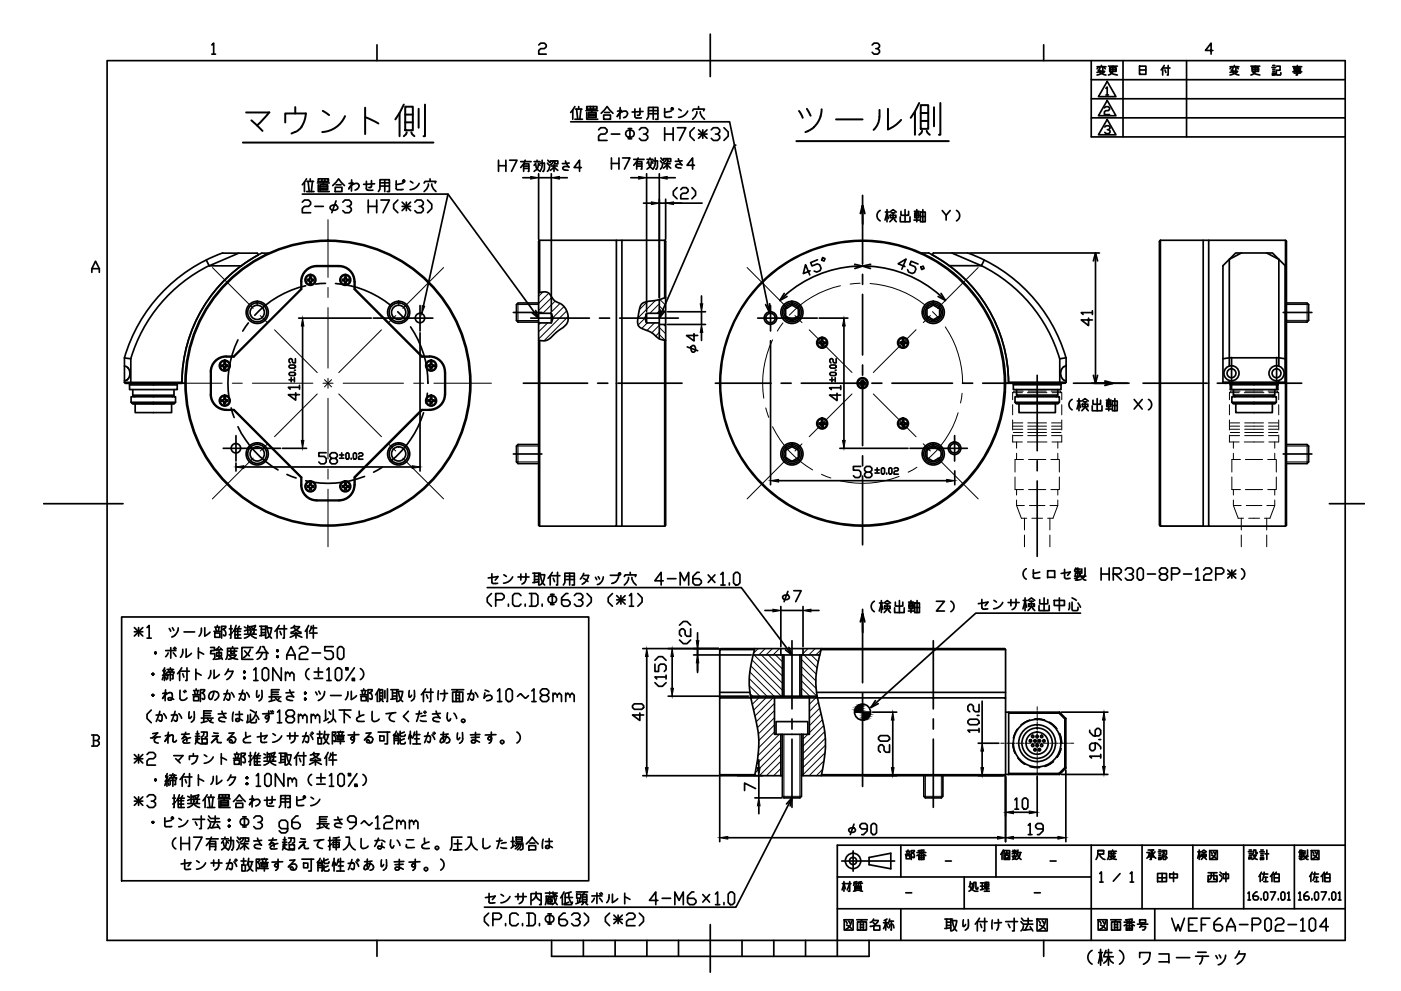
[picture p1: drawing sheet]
<svg xmlns="http://www.w3.org/2000/svg" width="420mm" height="297mm" viewBox="0 0 420 297" stroke-linecap="round" stroke-linejoin="round" font-family="sans-serif">
<!-- layer: Vbg -->
<g fill="none" stroke="#000" stroke-width=".51">
<path d="M32.1 18.2h371.3v263.7h-371.3zM63.5 13.5l.6-.6v3.3M63.5 16.2h1.1M113.1 13.4v4.8M161.6 13.5l.6-.6h1.1l.5 .6v.5l-.5 .6h-1.1l-.6 .5v1.1h2.2M213 10.2v12.8M261.6 13.5l.5-.6h1.1l.6 .6v.5l-.6 .6h-.5M263.2 14.6l.6 .5v.6l-.6 .5h-1.1l-.5-.5M313 13.4v4.8M327.3 18.2v22.8h76.1M329 20h2.7M329.8 20l-.1 .8-.4 .3"/>
<path d="M330.3 19.6v.4M330.7 20v1.1h-.1M332.4 19.8h2.7M333.7 19.8l-.1 2-1.2 .7M336.8 18.2v22.8M341.7 19.8h1.9v2.5h-1.9zM349.2 19.6l-.5 .8v2.1M350.3 19.6v2.9h-.2M355.8 18.2v22.8M363.8 15.1h-2.3l1.7-2.2v3.3M368.9 20h2.6M369.8 20l-.2 .8-.4 .3"/>
<path d="M370.2 19.6v.4M370.7 20v1.1h-.3M375.1 19.8h2.7M376.5 19.8v1.6l-.8 .9-.6 .2M381.7 19.6h.6M382.8 19.8h1.1v1.3h-1.1v1.4h1.2l.1-.7M387.7 20h2.7M389.1 19.6v2.9h-.4M327.3 35.3h76.1M327.3 29.6h76.1M327.3 23.9h76.1M329.3 20.2l-.3 .4"/>
<path d="M329.8 21.5l1.3 .9 .6 .1M329.8 21.4h1.5l-.4 .4-1.9 .7M329.9 21.1l-.9 .6M331.1 20.2l.4 .4M331.2 32.4l.4-.4h.8l.4 .4v.4l-.4 .4h-.8l-.4 .3v.8h1.6M331.3 38.1l.4-.4h.8l.4 .4v.4l-.4 .4h-.4M331.7 26.5l.3-.4v2.4M331.7 28.5h.7M332 35.8l2.7 4.6h-5.3zM332 30.1l2.7 4.6h-5.3zM332 24.4l2.7 4.6h-5.3zM332.5 38.9l.4 .4v.4l-.4 .4h-.8l-.4-.4"/>
<path d="M332.8 20.3h1.9v1.1h-1.9zM332.8 20.9h1.9M333 21.6l.6 .5 1.5 .4M341.7 21h1.9M348.7 20.4l-.5 .6M349 20.4h1.9M349.4 21l.3 .7M369.2 20.2l-.3 .4M369.6 21.5l1.4 .9 .5 .1M369.6 21.4h1.6l-.4 .4-1.9 .7M369.8 21.1l-.9 .6M371 20.2l.3 .4"/>
<path d="M375.5 20.3h1.9v1.1h-1.9zM375.5 20.9h1.9M375.7 21.6l.6 .5 1.5 .4M381.5 20.2h1.1M381.6 21.9h.8v.6h-.8zM381.7 21.4h.6M381.7 20.8h.6M387.7 21.5h2.7M388.1 20.4h1.9v.4h-1.9zM388.1 21.1h1.9v.8h-1.9M27.5 81.6v-1.1l1.1-2.2 1.2 2.2v1.1M27.5 80.5h2.3"/>
<path d="M13.1 151h23.8M398.7 151h10.5M27.5 220.3h1.7l.5 .6v.5l-.5 .6M28.1 222h1.1l.5 .5v.6l-.5 .5h-1.7M28.1 220.3v3.3M252.4 258.1h15.9M255.8 255v6.1M260.6 257l6.6-1.3v4.7l-6.6-1.2zM270.2 253.3v9.6M271.6 256.1h1.5M271.8 256.5h1.1v.9h-1.1zM271.8 255.2h1.1"/>
<path d="M271.9 255.3l.2 .8M272.3 254.8v.4M272.7 255.3l-.2 .8M273.7 256.9l.1 .2 .4-.2a.95 .95 0 0 0-.6-1.2l.6-.4v-.4h-.9v2.7M275 256.5l1.3-1 1.4 1M275 255.5h2.7M275.6 256.5h1.5v1.1h-1.5zM275.6 255.1l.4 .4M275.6 257.1h1.5M276.3 254.9v1.4M276.3 256.5v1.1M277.1 254.8l-1.7 .2"/>
<path d="M277.1 255.1l-.4 .4M298.7 253.3v9.6M300.5 255.5l-.4 .6M300.9 254.8l-.4 .7v2.1M301.1 254.9h1.7v2.7h-1.7zM301.3 255.7h1.3M301.5 256.3h.9v.9h-.9zM301.9 255.2v1.1M303.6 255.9l.6-.6 .7 .6M303.6 256.6h1.3M303.6 255.3h1.3M303.8 254.9l.1 .2"/>
<path d="M304.2 256.3l-.4 .8 .9 .5M304.2 254.8v1.3M304.6 256.6a.94 .94 0 0 1-1 1M304.7 254.9l-.2 .2M305.2 255.7a2.15 2.15 0 0 0 1 1.9M305.2 255.5h1M305.3 254.8l-.4 1.5M306.1 255.5a2.54 2.54 0 0 1-1.2 2.1M327.3 253.3v28.6M329.3 256h1.7v-1.1h-1.7v1.3l-.6 1.4M329.3 254.9h1.7M329.8 256l.2 .7 .8 .7 .6 .2"/>
<path d="M332.7 256.7h1.7a2.25 2.25 0 0 1-1.7 .9M332.7 255.8h1.9M332.9 256.7a2.44 2.44 0 0 0 1.9 .9M333.2 255.3v1h.8v-1M333.7 254.8v.4M334.8 255.2h-2.3v1.5l-.4 .9M342.5 253.3v19.1M343.9 255.5h.8l-.3 1.2-.5 .5M344.3 254.8h1.7l-.7 .4v2.4h-.4M344.5 256.9h1.5M344.7 256.4h1.1M344.9 255.9h.7"/>
<path d="M345.6 255.3a2.13 2.13 0 0 0 1 1.9M346.4 255.3l-.6 .6M347.4 255.3h.9M347.5 257h.7v.6h-.7zM347.5 255.9h.6M347.5 256.5h.6M347.5 254.8h.6M348.5 254.9h1.3v1.2l-.4 .2M348.6 256.6l-.3 .8M348.7 255.3l.6 .6M348.8 256.5v1l.7 .1 .2-.4M349 256.5l.4 .4"/>
<path d="M349.1 254.9a1.15 1.15 0 0 1-.6 1.4M349.7 256.7l.3 .4M357.7 253.3v19.1M359.2 255.3h.8M359.6 254.8v2.8M360 256.9l-.4-1.6-.4 1.9M360.3 255.3l.7-.5 .8 .5M360.4 256.1h1.3v.6h-1.3zM360.6 255.5h.9M361 255.5v1.2l-.7 .9M361 256.7l.5 .5M361.4 257.2l.4 .4"/>
<path d="M362.8 254.9h2.3v2.7h-2.3zM363.2 255.3l.3 .6M363.3 256.3l1.4 .9M363.9 255.3l.4 .6M364.7 255.3a2.32 2.32 0 0 1-1.5 2.1M373 253.3v19.1M374.4 255.3h1.1M374.6 256.9h.8v.5h-.8zM374.6 255.8h.7M374.6 254.8h.7M374.6 256.3h.7M375.7 256.3h1.1l-.8 1.1-.5 .2"/>
<path d="M376 256.5l.3 .7 .7 .4M377 255.5v.4h-.2l-.2-1.1h-.6l-.1 .9-.4 .4M377.8 255.3h1.4M378 257h1v.6h-1zM378.1 255.9h.8M378.1 256.5h.8M378.1 254.8h.8M379.3 255.9h1.2M379.9 254.8v2.8M388.2 253.3v19.1M389.6 256.7h2.7M389.6 255.5h1.5"/>
<path d="M389.8 256.5v-.6h1.2v.6h-.2M389.8 255l-.2 .3M389.9 254.8l-.1 .2h1.2M390.2 257.1v.5M390.4 254.8v1.7M390.8 256.8l-1.2 .4M391 256.5v.2M391.1 256.8l.8 .7 .4 .1M391.1 257.4l-1.3 .2M391.4 255v1M391.9 256.9l-.4 .2M392.1 254.8v1.7h-.1"/>
<path d="M393.3 254.9h2.2v2.7h-2.2zM393.6 255.3l.4 .6M393.8 256.3l1.4 .9M394.4 255.3l.4 .6M395.2 255.3a2.32 2.32 0 0 1-1.6 2.1M403.4 253.3h-152.3v33.4M213 277.1v14.3M251.1 272.4h152.3M251.1 262.9h76.2M252.6 264.9h1M253.1 264.3v2.8M253.2 275.7h2.6v3.1h-2.6z"/>
<path d="M253.5 266.4l-.4-1.5-.6 1.9M253.6 276.1l.5 .7M253.9 277.3l.8 .4 .7 .7M253.9 264.9h1.3M254.5 276.1l.5 .7M254.8 264.3v2.8h-.3M254.8 264.9l-.7 1.9M255.4 276.1a2.78 2.78 0 0 1-1.8 2.5M256.1 264.7h1.2M256.4 265.6h1.9v1.2h-1.9zM256.4 266h1.9M256.4 266.4h1.9"/>
<path d="M256.7 266.9l-.7 .2M256.7 264.7v.7M256.9 275.7h3.2M257 264.3l-.9 .1-.1 1M257.2 276.3h2.6v2.5h-2.6zM257.5 264.7h1.1M257.9 266.9l.7 .2M258 277.1h.9M258 278h.9M258 264.7v.7M258.3 264.3l-.8 .1-.2 1M258.5 275.7l-.5 .6v2.5"/>
<path d="M258.9 276.3v2.5M261 277.7h.2M261.8 275.9h1.6a2.55 2.55 0 0 1-2.3 1.8M261.8 276.5l.6 .5M262 275.5l-.2 .4-.8 .6M262.1 277.5h1.7v1.3h-1.7zM265 276.6h1.3M265.6 275.7v3.1M266 275.5l-.8 .4M266.2 277.9l-.6-1.3-.6 1.8M266.7 276.1h1.3M266.8 275.5l-.5 1.5"/>
<path d="M266.9 277l-.3 1.1M267.3 276.1l-.1 2.7M267.7 277l.4 1.1M270.2 272.4v9.5M289.2 262.9v9.5M290.8 265.6l.6 .9 .9 .6h1M291 264.9h.7l-.5 1.9-.6 .3M291 264.3l-.2 1.3-.2 .2M293.3 266v.4h-.6v-1.9h-.7v1.1l-.4 .9M294 265.6h1M294 264.6h1M294.6 264.6v2"/>
<path d="M295 266.5l-1 .3M295.2 267.1h1.5M295.3 266.4h1.3M295.4 264.5h1.1v1.4h-1.1zM295.4 265.2h1.1M295.9 264.5v2.6M329.3 275.7h2.7v3.1h-2.7zM329.8 276.1l.4 .7M330 277.3l.9 .4 .7 .7M330.7 276.1l.4 .7M331.6 276.1a2.72 2.72 0 0 1-1.8 2.5M333.1 275.7h3.1"/>
<path d="M333.4 276.3h2.6v2.5h-2.6zM334.2 277.1h.9M334.2 278h.9M334.7 275.7l-.5 .6v2.5M335.1 276.3v2.5M337.1 277.5l1.6-1.1 1.5 1.1M337.1 276.4h3.1M337.8 277.5h1.8v1.3h-1.8zM337.8 275.9l.4 .4M337.8 278.2h1.8M338.7 275.6v1.7M338.7 277.5v1.3"/>
<path d="M339.6 275.5l-2 .2M339.6 275.9l-.5 .4M341.1 277h3.1M341.8 278l.2-.3h1.6l-.4 1-.5 .1M341.8 275.7h1.8v.9h-1.8zM342.5 277l-.5 .7M346.3 272.4v9.5M113.1 281.9v4.8M165.4 281.9v4.8h95.2v-4.8M174.9 281.9v4.8M184.5 281.9v4.8M194 281.9v4.8"/>
<path d="M203.5 281.9v4.8M222.5 281.9v4.8M232.1 281.9v4.8M241.6 281.9v4.8M313 281.9v4.8"/>
<circle cx="255.8" cy="258.1" r="2.31"/>
<circle cx="255.8" cy="258.1" r="1.08"/>
</g>
<!-- layer: 0000 -->
<g fill="none" stroke="#000" stroke-width=".51">
<path d="M91.3 54.6l-.6 .8M91.9 53.6l-.6 1v2.8M91.9 57.4h2.3M92.1 54.4h2M92.4 54.4l.3 3M93 53.6v.8M93.7 54.4l-.3 3M95.2 54.8h3.5M95.4 53.6h3.1v.8h-3.1zM95.4 55.4v2h3.3M96 55.4h2.2v1.5h-2.2zM96 55.9h2.2"/>
<path d="M96 56.4h2.2M96.5 53.6v.8M97 54.4v1M97.4 53.6v.8M99.8 55.6l1.7-2 1.8 2M100.5 56.1h2.1v1.3h-2.1zM100.8 55.4h1.5M104.7 55l1.1-.2-1.2 1.8M105.5 53.9l-.1 3.4M107.2 55l.5 .7M107.2 55a2.41 2.41 0 0 0-2.6 1.6M107.7 55.7l-.4 .8-.8 .5"/>
<path d="M109.8 56.5l.5 .5h1.5M109.9 54.3v2.2M110.4 60v3.8M110.6 56.2h.5M111.4 55.9l-.3 .3M111.4 54.1v1.8M112.3 55.1l-3.3 .2M113 60v3.8M113.5 57.4l.4-.7v-2.8h2.9v3.5h-.7M113.9 54.8h2.9M113.9 55.8h2.9M114.2 60h2.6l-1.9 3.8"/>
<path d="M115.4 53.9v3.5M118.8 54.2l.1 2.5 2 .1M119.3 60l-1.2 1.2v1.3l1.2 1.3M120.8 54.9l-2 .4M123.1 54.3l.7 .6M125.7 55l-1.1 1.3-1.6 .6M127.2 54.9l.3-.5h3.3l-.3 .5M128.2 60l1.3 1.2v1.3l-1.3 1.3M128.5 55.1v.5l-.5 1.1-.8 .7M129 53.6v.8M129.5 55.1v.5l.5 1.1 .8 .7M90.7 60.6l.6-.6h1.3l.6 .6v.6l-.6 .7h-1.3l-.6 .6v1.3h2.5"/>
<path d="M94.4 61.9h2.6M99 62l.8-.5h1l.5 .5v.5l-.8 .5h-1l-.5-.5zM100.8 60.2l-1.3 3.6M102.8 60.6l.6-.6h1.3l.7 .6v.6l-.7 .7h-.6M104.7 61.9l.7 .6v.6l-.7 .7h-1.3l-.6-.7M110.4 61.9h2.6M120.6 61.9h2.5M120.6 60.6l2.5 2.5M121.9 60.6v2.5M123.1 60.6l-2.5 2.5M124.4 60.6l.6-.6h1.3l.6 .6v.6l-.6 .7h-.6M126.3 61.9l.6 .6v.6l-.6 .7h-1.3l-.6-.7"/>
<path d="M264 63.1a1.76 1.76 0 0 0-1 1.5 1.76 1.76 0 0 0 1 1.6M265.5 63.6h1M266 62.8v3.7M266.4 65.5l-.4-1.9-.6 2.4M266.9 63.6l.9-.8 1 .8M267 64.5h1.7v.7h-1.7zM267.3 63.8h1.1M267.8 63.8v1.4l-.9 1.3M267.8 65.2l.6 .8M268.3 66l.5 .5M270 65v1.5h2.9v-1.5M270.2 63.3v1.2h2.3v-1.2"/>
<path d="M271.4 62.8v3.7M274.1 66h1.7M274.2 63.3h1.5M274.3 64.5h1.2v-.7h-1.2v1.4h1.2v-.7M274.9 62.8v3.7M276 63.6h1.5v2.9h-1.5zM276 64.9h1.5M276.8 62.8v3.7M282.6 63.1l1.1 1.4M285 63.1l-1.3 1.4v1.5M286.8 63.1a1.76 1.76 0 0 1 1 1.5 1.76 1.76 0 0 1-1 1.6M321.5 119.7a1.76 1.76 0 0 0-.9 1.6 1.76 1.76 0 0 0 .9 1.5"/>
<path d="M323.6 119.5v3.6M327.8 119.9v1.3h2.3v-1.3M329 119.5v3.6M331.8 119.9h1.4M332.5 119.5v3.6M334.3 119.5v3.6M340.1 119.7l2.4 2.9M342.5 119.7l-2.4 2.9M344.4 119.7a1.76 1.76 0 0 1 1 1.6 1.76 1.76 0 0 1-1 1.5M323.1 120.2h1M324 122.1l-.4-1.9-.6 2.4M324.4 120.2l1-.7 1 .7"/>
<path d="M324.6 121.2h1.6v.7h-1.6zM324.9 120.5h1.1M325.4 120.5v1.4l-1 1.2M325.4 121.9l1 1.2M327.6 121.6v1.5h2.9v-1.5M331.7 122.6h1.7M331.9 121.2h1.2v-.7h-1.2v1.4h1.2v-.7M333.6 120.2h1.5v2.9h-1.5zM333.6 121.6h1.5M294.5 179.7v2.4l.4 .5M298.1 179.9l.7 .6M303.2 179.7v1.9"/>
<path d="M304.7 179.6v1.7M306.9 180h1.1M307.4 179.2v3.8M307.8 170.5a1.76 1.76 0 0 0-1 1.5 1.76 1.76 0 0 0 1 1.6M308.3 180l1-.8 1 .8M309.9 172.9l.4 .4M309.9 170.8v2.1M310.3 173.3h1M311.8 171.5l-1.9 .3M311.8 179.7v1.3h2.4v-1.3M311.9 173.2l-.6 .1M313.1 179.2v3.8"/>
<path d="M314.2 173.2v-2.1h2.1v2.1M314.2 173h2.1M316.2 180h3v1.5h-3zM317.7 179.2v3.8M319.3 170.7v2.5l1 .3M320.9 173.4h-.7M321 171.4l-.8 1M321 171.5l-2.8 .4M321.5 179.2l1.3 .8M322.3 172.7h3.4M322.3 171.2h1.9M322.5 172.4v-.7h1.5v.7h-.2"/>
<path d="M322.5 170.6l-.2 .4M322.7 170.2l-.2 .4h1.5M323 173.2v.7M323.2 170.2v2.2M323.7 172.8l-1.4 .6M324 172.4v.3M324.2 172.8l.9 1 .6 .1M324.2 173.7l-1.7 .2M324.4 170.5v1.3M325.1 173l-.4 .3M325.4 170.2v2.2h-.2M330.2 170.2v3.7"/>
<path d="M330.2 172.1h2.4M332.6 170.2v3.7M333.9 172.1h1.7l.7-.6v-.6l-.7-.7h-1.7v3.7M334.5 172.1l1.8 1.8M337.5 170.9l.6-.7h1.2l.6 .7v.6l-.6 .6h-.6M339.3 172.1l.6 .5v.7l-.6 .6h-1.2l-.6-.6M341.1 170.9l.6-.7h.6l.6 .7v2.4l-.6 .6h-.6l-.6-.6zM344.1 172.1h2.4M348.3 172.1l-.6-.6v-.6l.6-.7h1.2l.6 .7v.6l-.6 .6h-1.2l-.6 .5v.7l.6 .6h1.2l.6-.6v-.7l-.6-.5M351.4 172.1h1.7l.7-.6v-.6l-.7-.7h-1.7v3.7M355 172.1h2.4M358.6 170.9l.6-.7v3.7"/>
<path d="M358.6 173.9h1.2M361 170.9l.6-.7h1.2l.6 .7v.6l-.6 .6h-1.2l-.6 .5v1.3h2.4M364.6 172.1h1.8l.6-.6v-.6l-.6-.7h-1.8v3.7M368.2 172.1h2.4M368.2 170.9l2.4 2.4M369.4 170.9v2.4M370.6 170.9l-2.4 2.4M372.3 170.5a1.76 1.76 0 0 1 1 1.5 1.76 1.76 0 0 1-1 1.6M36.5 184.9h140.1v79.1h-140.1zM40.3 189.4h2.5M40.3 188.1l2.5 2.5M41.6 188.1v2.5"/>
<path d="M42.8 188.1l-2.5 2.5M44.1 188.1l.6-.6v3.8M44.1 191.3h1.3M46.5 195.8h.3l-.2-.3-.2 .2 .4-.1h-.3l.3 .2v-.2l-.2 .2M46.5 195.8h.3M46.5 195.8v-.2l.2 .2M46.6 195.6l.2 .2M46.6 195.6v.2zM46.6 195.5l-.2 .2M46.7 195.6l-.2 .2M46.8 195.7h-.4l.2 .2v-.4l.2 .2-.2 .2M49.7 195h3"/>
<path d="M50.4 195.7l-.7 1.1M50.8 188.4l.4 .8M51.2 194.1v3.2M51.7 188.1l.4 .9M52 195.7l.8 1M52 194.3l.5 .4M52.4 194l.4 .5M52.5 190.4l-1 .5M53.5 188.2l-.3 1.2-.7 .9M54.8 194.6l-.1 1.5-.6 .9M55.2 189.4h3.2M55.8 194.5v2.5"/>
<path d="M57.4 195.8l-1.6 1.2M59.5 195.3l1.6 .8M59.5 194.2v3.2M60.4 188.3l-.1 1.5-.6 .9M61.4 188.1v2.5M63 189.5l-1.6 1.1M63.1 194.1h1.2v.9h-1.1l-.1 .9h1.3v1.2l-.2 .5h-.2M64.2 189.2h2M64.4 189.8h1.5v1.2h-1.5zM64.4 188h1.5M64.7 188.2l.2 1M65 195.6h1.4v1h-1.4z"/>
<path d="M65.2 187.5v.5M65.7 193.8l-1 1 1.7-.2M65.7 188.2l-.3 1M65.7 195.1v2.4M66.1 194.3l.6 .5M66.2 196.8l.5 .8M66.5 197.3l-1.8 .3M67 190.3l.2 .3h.3a1.24 1.24 0 0 0-.6-1.9l.7-.5 .1-.5h-1.3v3.6M68.5 196.4h2.3a2.73 2.73 0 0 1-2.3 1.2M68.5 195.2h2.5M68.7 196.4a2.91 2.91 0 0 0 2.6 1.2M68.8 188.5h.9"/>
<path d="M69.2 194.6v1.2h1.1v-1.2M69.2 187.5v3.8h-.1M69.7 189.5l-.9 .8M69.8 193.8v.5M70.5 189.2h1.6M70.5 190.3h1.6M70.8 187.5l-.8 1.7M71.3 194.3h-3.1v2.1l-.5 1.2M71.8 187.7l-.5 .8v2.8M72.3 188.5h-1.8v2.8h1.8M73.3 190.1h3.6M73.3 187.9l.6 .3"/>
<path d="M73.3 195.1l1.5 1.5M74.1 188.8l-.8 .3M74.3 187.5v2.3M74.6 188.8h2.3M74.7 188l.4 .5M75 189.1l.4 .3M75.1 190.1l.5 .6 1.3 .6M75.1 189.5a1.89 1.89 0 0 1-1.8 1.8M75.1 194.6l-.6 1.2-1.4 1.3M75.4 187.9l.3 .6M75.8 194.1h-3.3v3.5h3.3M76.2 188.5v1.3h-.4"/>
<path d="M76.6 187.7l-.6 .8M76.6 187.5l-2 .4M77.4 195.6h2.5v1.8l-.2 .2h-.6M77.9 187.7h2.3M78.1 193.8l-.2 .8-1 1.2M78.4 189.6h1.3M78.4 188.7h1.3M78.4 187.7v2.9M78.6 195.6a2.44 2.44 0 0 1-1.5 2M78.6 193.8h.5l.3 .8 1 1.2M79.7 187.7v3.6M79.7 190.3l-1.8 .3"/>
<path d="M79.9 188.2h1.5a3.7 3.7 0 0 1-1.5 3.1M80.2 188.4l.7 2.4 .5 .5M83 196.9l.3 .1-.1-.3-.2 .2h.4l-.2-.2v.3l.2-.1M83 196.9l.2 .1M83.1 196.9h.2zM83.1 195l.1 .3-.1-.3h.2l-.1 .3v-.4l.2 .2h-.4l.2 .2 .2-.2M83.1 188.5l-.6 .7M83.1 197h.2M83.1 196.8l.2 .2M83.1 195v.2M83.1 196.7v.3M83.1 195.2h.2"/>
<path d="M83.1 196.7l.2 .2M83.1 195l.2 .1M83.2 195v.2zM83.2 196.7l-.2 .2M83.2 194.9l-.2 .2M83.3 196.7l-.2 .2M83.3 195l-.2 .1M83.3 196.7v.3l-.2-.3h.2l-.2 .3M83.3 195v.2l-.2-.2h.2l-.2 .2M83.3 196.8l-.2 .2M83.3 195l-.2 .2M83.5 188.5h2.5"/>
<path d="M83.7 187.5l-.6 1v2.8M84 189.2l.4 1.1M85.2 187.5v3.8h-.3M86 197.6v-1.2l1.3-2.6 1.2 2.6v1.2M86 196.4h2.5M87 191l1.8-.9 1.7 .9M87.3 189.8h3M88.1 188l1.5 1.4 .7 .1M88.1 187.8h1.8l-.5 .6-1.5 1-.6 .1M88.3 187.5l-.2 .3-.8 .5M88.8 189.5v1.8M89.8 194.5l.6-.7h1.3l.6 .7v.6l-.6 .6h-1.3l-.6 .7v1.2h2.5"/>
<path d="M92.1 188.5l-.5 .7M92.6 187.5l-.5 1v2.8M92.8 189.8h2.3M93.3 187.7l-.1 1-.4 .5M93.3 188.2h1.7M93.6 195.7h2.5M94 187.5v3.8M99.9 193.8h-2.5v1.3h1.9l.6 .6v1.3l-.6 .6h-1.3l-.6-.6M101.2 194.5l.6-.7h.7l.6 .7v2.5l-.6 .6h-.7l-.6-.6zM262.2 180.2a1.76 1.76 0 0 0-.9 1.6 1.76 1.76 0 0 0 .9 1.5M263.8 180.7h1M264.3 180v3.6"/>
<path d="M264.7 182.6l-.4-1.9-.6 2.4M265.2 180.7l.9-.7 1 .7M265.3 181.7h1.6v.7h-1.6zM265.5 180.9h1.1M266.1 180.9v1.5l-.9 1.2M266.1 182.4l1 1.2M268.3 182.2v1.4h2.9v-1.4M268.5 180.5v1.2h2.2v-1.2M269.7 180v3.6M272.4 183.1h1.7M272.5 180.5h1.5M272.6 181.7h1.2v-.8h-1.2v1.5h1.2v-.7"/>
<path d="M273.2 180v3.6M274.3 180.7h1.4v2.9h-1.4zM274.3 182.1h1.4M275 180v3.6M280.8 180.2h2.4l-2.4 2.9h2.4M285.2 180.2a1.76 1.76 0 0 1 .9 1.6 1.76 1.76 0 0 1-.9 1.5M293.4 180.9l2.9-.4-.8 1.1M296.2 182.5l-1.3 .1M300.7 180.6l-1.1 1.3-1.6 .6M302.3 180.6h3.3M304.2 182.3l-.7 .4M304.7 181.3l-.5 1.1"/>
<path d="M307.9 182l-.5-2-.6 2.5M308.5 181h1.7v.8h-1.7zM308.7 180.2h1.2M309.3 180.2v1.6l-1 1.2M309.3 181.8l.6 .7M309.8 182.5l.5 .5M311.6 181.5v1.5h3v-1.5M320.7 180.7v1.6l-.2 .5M321.5 180.5v2.3l.3 .2h1.2l.3-.2v-.8M323.3 180.7l.7 1.3M45.4 212.8l-1.3 1.3v1.3l1.3 1.2M45.7 202.1h.3z"/>
<path d="M45.7 202l.2 .2 .1-.1-.1-.2v.3l-.2-.1h.3M45.7 208.4h.3zM45.7 202.2h.3M45.7 201.9v.3M45.7 208.3v.2M45.7 208.5h.3M45.7 208.3l.2 .2M45.8 208.5l.2-.1h-.3l.2 .2v-.4l.1 .2-.1 .2M45.8 201.9l.2 .2M45.8 208.3l.2 .2M45.9 201.9l-.2 .2M45.9 208.2l-.2 .2"/>
<path d="M45.9 208.3l-.2 .2M46 201.9v.3l-.3-.3h.3l-.3 .2 .2-.2 .1 .3h-.3M46 208.3v.2l-.3-.2h.3l-.3 .1 .2-.2 .1 .3h-.3M46 202l-.2 .2M47.3 219.7l-1.6 1.4 2.4-.2M47.3 219.7l-1.5 .2M47.6 215.8l.4 .3M47.9 213.2l-1 3M48.2 214.2l-1.4 .1M48.3 214.2l.3 .3M48.6 214.5l-.1 1.4-.2 .3-.3-.1M48.8 202.5h.5v1.5"/>
<path d="M48.8 207.9l1-.3-1 1.7a2.33 2.33 0 0 1 2.7-1.5l.1 1.7M48.9 203l-.2 .7M49 201.2l.3 .5M49.1 213.9l.8 1.4M49.4 200.2l-.4 1-.1-.3M49.6 200.9l-.7 1.6M49.6 201.9l.3 .6M49.6 203l.3 .7M49.7 206.8l-.2 3.2M49.8 202.2l-.5 .3M49.9 201.9l.2-.5h2.1l-.1 .5M50.1 200.7h2"/>
<path d="M50.3 203.5v-1.3h1.6v1.3h-.4M50.5 219.5l-.1 3.2M50.5 209.3a.55 .55 0 0 0 .4 .6 .55 .55 0 0 0 .7-.5M50.6 200.7l.1 .7M51.1 200.2v.5M51.1 201.4v2.6M51.1 209.1l-.6 .2M51.1 209.1l1 .5M51.5 200.7l-.1 .7 .1-.7M52.2 215.8l.4 .3M52.5 213.2l-1.1 3M52.8 214.2l-1.4 .1"/>
<path d="M52.8 214.2l.3 .3M53.2 214.5l-.1 1.4-.3 .3-.2-.1M53.6 213.9l.9 1.4M53.9 201.2l-.7 .7M54 206.9v1.9a1.01 1.01 0 0 0 .6 1.1 1.01 1.01 0 0 0 1.3-.4l.2-.3M54.3 201.2h2.5M54.5 200.2l-.6 1v2.8M54.8 201.9l.3 1.1M55 207.2l.4 .4M55.4 206.9l.4 .4M55.7 219.5l-.8 1.7M56.1 200.2v3.8h-.4"/>
<path d="M56.8 213.3a2.17 2.17 0 0 0 .1 2l.5-.6M56.8 220l-2.3 .1M57.8 208.3h2M58.1 208.8h1.5v1.2h-1.5zM58.1 207h1.5M58.2 213.3v.4a2.25 2.25 0 0 1-.9 2.7M58.3 207.2l.3 1.1M58.7 201.6l1.6 .8M58.7 200.5v3.2M58.8 219.9h.9M58.8 206.5v.5M59.2 219.2v3.3"/>
<path d="M59.3 207.2l-.2 1.1M60.4 219.4h1.7v1.4l-.6 .2M60.4 215.2h3.5M60.6 209.4l.2 .2h.4a1.3 1.3 0 0 0-.6-1.9l.7-.5 .1-.5h-1.3v3.6M61.1 219.4a1.22 1.22 0 0 1-.7 1.6M61.1 214.5h2M61.1 213.8h2M62.1 215.2l1 1.2 .8 .2M62.1 216.2l-1.7 .4M63.2 201.8l-.3 1-.4 .6M63.2 201v.8M63.4 215.7l-.5 .5"/>
<path d="M63.4 213.1h-2.3v3.3M64.1 219.7l1.3 .1M64.1 207.4a2.43 2.43 0 0 1-1 2.2 1.24 1.24 0 0 1 .1-2.1M64.2 200.8v2.5l1.6-1.1M65.1 207.4a1.12 1.12 0 0 1 .4 1.4M65.1 207.4l-1.2-.2-.7 .4M65.5 208.8l-.4 .6-.7 .5M66.5 216.3h.9M66.6 213.1l.3 1 .9 1.1M67.7 215.2a1.49 1.49 0 0 0-2.1 .4l.1 .4 .8 .2M67.8 213.8l-2.4 .2M67.9 209.5l.5 .3 .4-.3"/>
<path d="M68.2 206.9l-1.1 3M68.3 201.2h1.6M68.4 207.9h.2a1.37 1.37 0 0 1 .2 1.6M68.5 207.9l-1.4 .1M68.5 200.5l-1 1.7M69.4 207.6l.8 1.3M69.8 201.2a3.7 3.7 0 0 1-1.8 2.5M70 213.5l-.3 1.3 .1 1.4M70.1 219.6l-1.4 .2M70.1 219.7l-1.9 2.1a1.35 1.35 0 0 1 1.2-.9 1.35 1.35 0 0 1 1.3 .7M71.3 215.4l1.5 .6M71.8 213.3v2.4a.52 .52 0 0 1-.6 .6 .52 .52 0 0 1-.3-.8l.4-.1"/>
<path d="M72.5 209.5l.5 .3 .4-.3M72.7 214.1l-2.1 .1M72.8 206.9l-1.1 3M73 207.9l-1.3 .1M73.1 203.2l.3 .1-.1-.3-.2 .2h.4l-.2-.2v.4l.2-.2M73.1 203.2l.2 .2M73.1 207.9h-.1M73.2 207.9l.3 .6-.1 1M73.2 203.2h.2zM73.2 203.3l.2-.2h-.2l.2 .2v-.2l-.2 .2M73.2 203.3h.2M73.2 203.3v-.2l.1 .2"/>
<path d="M73.2 201.3v.3M73.2 201.6h.2M73.2 201.4l.1 .2M73.2 203.1l.2 .2M73.2 201.3l.2 .2M73.3 201.3v.3zM73.3 203l-.2 .2M73.3 201.2l-.2 .2M73.3 203.1l-.1 .2M73.3 201.3l-.1 .2M73.4 201.3v.3l-.2-.3h.2l-.2 .3M73.4 201.4l-.2 .2"/>
<path d="M73.5 201.4l-.2 .2-.2-.2h.4l-.2-.2 .1 .4v-.3h-.2l.1 .3M73.7 219.5l.1 1.6M74 207.6l.8 1.3M74.3 214.3v1.6l-.2 .5M75.1 214.1v2.3l.2 .2h1.3l.3-.2v-.8M75.1 212.8l1.3 .8M76.1 200.8l.6-.6v3.8M76.1 204h1.3M76.9 213.3a3.9 3.9 0 0 1-2.8 3.3M76.9 214.3l.7 1.3M77.1 207a2.16 2.16 0 0 0 .1 2l.5-.6M78.3 219.6v2.5"/>
<path d="M78.5 206.9l.1 .4a2.25 2.25 0 0 1-.9 2.8M78.6 200.8l.7-.6h.6l.6 .6v2.5l-.6 .7h-.6l-.7-.7zM80 214.4l.5 .2 .2 .4M80 214.5l-.4 .6 .2 .3h.4M80.5 215.8l-.6 .7M80.5 214.8l-.3 .6M80.6 213.1v1.8M80.6 215l-.1 .8M80.7 208.9h3.5M81.2 213.1l.3 .4M81.4 208.2h2.1M81.4 207.4h2.1"/>
<path d="M81.7 213l.3 .4M81.8 219.9l.8 .5M82 213.8l-3.2 .2M82.5 208.9l1 1.2 .7 .2M82.5 209.8l-1.8 .5M83.2 213.5l.6-.7v3.8M83.2 216.6h1.3M83.7 209.4l-.5 .4M83.7 206.7h-2.3v3.4M84.4 200.2v3.8l-2.6-3.8v3.8M85.6 202.1l.7-.7 .6 .7v.6M85.6 201.4v2.6"/>
<path d="M86.3 208.8l1.1-.1 .6 .2M86.3 208.7a.63 .63 0 0 0-.3 .9 .63 .63 0 0 0 .8 .3M86.4 214.7l-.6-.6v-.6l.6-.7h1.3l.6 .7v.6l-.6 .6h-1.3l-.6 .7v.6l.6 .6h1.3l.6-.6v-.6l-.6-.7M86.8 209.9l.9 .1M86.9 206.8l.3 .9 .9 1.2M86.9 202.1l.6-.7 .7 .7v1.9M86.9 219.7v1.8M88.1 207.5l-2.3 .2M88.5 219.6v1.7M89.5 214.7l.7-.6 .6 .6v.7M89.5 214.1v2.5M90.8 214.7l.6-.6 .7 .6v1.9"/>
<path d="M91.4 209.5l.2 .2 .2-.2-.4-.1 .4 .1-.2-.1v.3l.2-.2M91.4 209.5l.2 .2M91.4 207.7l.2-.1 .1 .2M91.4 209.5h.3zM91.4 207.7h.3zM91.4 209.5l.2 .1M91.4 207.6v.3M91.4 209.4v.2M91.4 207.9h.3M91.4 207.7l.2 .2M91.5 209.4l.2 .2h-.3M91.6 209.4l-.2 .1"/>
<path d="M91.6 209.4l-.2 .2M91.6 207.6l-.2 .2M91.7 209.4v.2l-.3-.2h.3l-.3 .2M91.7 207.6v.3l-.3-.3h.3l-.3 .3M91.7 209.5l-.2 .1M91.7 207.7l-.2 .2M91.8 207.7l-.2 .3-.2-.3h.4l-.2-.1v.4l.2-.3-.4-.1 .2 .4M91.8 219.6l-1 3M92.7 200.4a1.84 1.84 0 0 0-1 1.6 1.84 1.84 0 0 0 1 1.7M93.3 219.7l.3 .4M93.3 214.7l.7-.6 .6 .6v.7M93.3 214.1v2.5"/>
<path d="M93.6 219.5l.4 .3M94.2 203.3h2.6M94.2 201.4h2.6M94.6 214.7l.6-.6 .7 .6v1.9M94.7 207.4l.4 .9M95.5 200.2v2.5M95.6 207.2l.4 .8M95.9 219.2v2M97.4 207.2a2.8 2.8 0 0 1-2 2.8M97.4 219.2l-.5 2M97.6 212.8v3.1M98 200.8l.7-.6v3.8"/>
<path d="M98 204h1.3M98.4 215.4l-1.3 .7M98.7 213.3l.5 .8M99.1 208.5h3.2M99.9 215.4l.8 1M99.9 212.8v2.6l-.5 .7-1 .5M100.6 200.8l.6-.6h.6l.7 .6v2.5l-.7 .7h-.6l-.6-.7zM101.1 219.4h2M101.5 219.4l.3 1M101.7 212.8h3.6M102.1 219.2v.2M102.8 219.4l-.4 1"/>
<path d="M103.2 213.8l1.1 .5 .7 .8M103.2 212.8v3.8M103.7 200.2h.7v.6h-.7zM104.3 208.1l-.3 1.1-.4 .5M104.3 207.3v.8M105.4 207.2v2.4M105.6 203.3h.7v.7h-.7zM106.2 219.4v1.8M106.3 200.2l-2.6 3.8M106.9 208.5l-1.6 1.2M107.2 216.1l.4 .1M107.6 216.2h1.6"/>
<path d="M107.7 213.1l.2 1.6 1.2-.4M107.8 214.7a.82 .82 0 0 0-.7 .5 .82 .82 0 0 0 .1 .8M108.1 208.3h2M108.1 200.4a1.84 1.84 0 0 1 1 1.6 1.84 1.84 0 0 1-1 1.7M108.3 208.8h1.5v1.2h-1.5zM108.3 207h1.5M108.6 207.2l.2 1.1M109.1 206.5v.5M109.6 207.2l-.3 1.1M110.9 209.4l.2 .2h.3a1.3 1.3 0 0 0-.6-1.9l.7-.5 .1-.5h-1.3v3.6M111.2 219.6l-1.4 .2M111.2 219.7l-1.9 2.1 .8-.7 1.2-.2"/>
<path d="M111.6 213.2v2.5M113.1 207.5l-.5 .8M113.4 219.4h3.6M113.7 206.5l-.6 1v2.8M113.7 215.5a1.2 1.2 0 0 1-2.1 .2M113.9 206.7h.9v2.9h-.9zM113.9 207.7h.9M113.9 208.6h.9M114 209.8l-.3 .5M114.6 209.8l.3 .5M115.4 207v2.3M116.2 206.5v3.8h-.2"/>
<path d="M116.2 219.4v3.6h-.8M117.1 215.9l1.2 .4M117.2 206.7h2.3M117.7 207.7h1.3M117.7 208.6h1.3M117.7 206.7v2.9M118 213.6a1.41 1.41 0 0 0-.9 2.2M118.7 213.6l-2.9 .3M118.9 219.2l-.9 1.2 1.5-.2M119 206.7v3.6M119 209.4l-1.8 .2M119.2 207.2h1.6a5 5 0 0 1-1.1 2.9l-.5 .2"/>
<path d="M119.2 219.8l.5 .6M119.5 207.4l.8 2.4 .5 .5M120 219.2v1.2l.3 .3h1l.2-.5M121.1 214.8l1.4 1.5M121.3 219.4l-1.3 .5M122.5 213.2l-1.4 1.7M122.8 207l-.1 1.8M123 219.2v3.8M123.4 208.4l-.4 .5-.3-.1M124 209.5l-.7 .6M124.2 206.9l.1 1.9-.2 .7M124.3 219.4l-.2 .8"/>
<path d="M125 219.2v3.8M125.8 213.1l-.9 3.1M126.1 216l.9 .2M126.4 213.8l-1.6 .2M127 207.5l-.6 .8M127.1 216.2h.7M127.1 213.4l.4 .4M127.4 207.5h2.5M127.4 213.1l.4 .4M127.6 206.5l-.6 1v2.8M127.7 214.5l-1.4 .2M127.9 208.3l.4 1"/>
<path d="M128.4 219.6l-1.1 3M129.2 206.5v3.8h-.4M129.8 219.7l.4 .4M130.2 219.5l.3 .3M130.2 215.1a.63 .63 0 0 0-.3 .8 .63 .63 0 0 0 .8 .3M130.7 216.3h1M130.8 213.1l.5 1.4 .7 .7-.7-.2-1.1 .1M131.5 207.1l-.1 2.6M132.1 213.8l-2.4 .2M133 219.4v.4a3.6 3.6 0 0 0 .3 2.5M133.3 206.8v1.9M133.3 208.8l-.5 1.3"/>
<path d="M134.1 215.1a.63 .63 0 0 0 .1 .7 .63 .63 0 0 0 .7 .1M134.2 207.8l-2.1 .2M134.2 213.6l-.1 1.4M134.4 220l-2.2 .2M135.2 215.4l-.3 .5M135.5 206.7h3.6M135.7 207.4h3.1v2.9h-3.1zM136.1 213.8l.5 .5 .4 1.1M136.8 208.4h1M136.8 209.4h1M137.2 219.7v1.8M137.3 206.7l-.5 .7v2.9"/>
<path d="M137.8 207.4v2.9M138.7 219.6v.4a2.51 2.51 0 0 1-.6 2.6l-.3 .2M141 209.5l.6 .3 .4-.3M141.4 206.9l-1.1 3M141.5 207.9h.2a1.37 1.37 0 0 1 .3 1.6M141.6 207.9l-1.4 .1M142.5 207.6l.8 1.3M142.6 219.5v2.8l-.4 .4-.7-.1M145.2 209.3a1.33 1.33 0 0 1 1.1-.9 1.33 1.33 0 0 1 1.3 .6 1.32 1.32 0 0 1-1.7 1M145.4 207.7l-.2 1.6M145.5 206.9l1.1 .4M147.3 219.4v1.8a.53 .53 0 0 1-.5 .6 .53 .53 0 0 1-.5-.6 .53 .53 0 0 1 .8-.4 1.2 1.2 0 0 1-.4 2"/>
<path d="M149.2 207.1l.6-.6v3.8M149.2 210.3h1.3M151.8 207.1l.6-.6h.6l.7 .6v2.5l-.7 .7h-.6l-.6-.7zM155 219.4a1.84 1.84 0 0 1 1 1.7 1.84 1.84 0 0 1-1 1.6M156.2 208l.2 .3M158.5 208.5l-.8 .8h-.2l-1.3-1.3h-.3l-.7 .8M159.5 207.1l.6-.6v3.8M159.5 210.3h1.3M162.7 208.4l-.7-.7v-.6l.7-.6h1.2l.7 .6v.6l-.7 .7h-1.2l-.7 .6v.6l.7 .7h1.2l.7-.7v-.6l-.7-.6M165.8 208.4l.7-.7 .6 .7v.6M165.8 207.7v2.6M167.1 208.4l.7-.7 .6 .7v1.9"/>
<path d="M169.7 208.4l.6-.7 .6 .7v.6M169.7 207.7v2.6M170.9 208.4l.7-.7 .6 .7v1.9M40.3 227.4h2.5M40.3 226.2l2.5 2.5M40.3 238.9l2.5 2.5M41.6 226.2v2.5M41.6 238.9v2.5M42.8 226.2l-2.5 2.5M42.8 238.9l-2.5 2.5M44.1 226.2l.6-.7h1.3l.6 .7v.6l-.6 .6h-1.3l-.6 .7v1.2h2.5M44.1 238.9l.6-.7h1.3l.6 .7v.6l-.6 .6h-.6"/>
<path d="M45.7 221.2h-.5M46.3 221.7a.93 .93 0 0 0 1.2 1M46.5 233.8h.3zM46.5 233.7v.2M46.5 233.9h.3M46.5 233.7l.2 .2M46.6 233.9l.2-.1h-.4l.2 .2v-.4l.2 .2-.2 .2M46.6 233.7l.2 .2M46.6 233.6l-.2 .2M46.7 233.7l-.2 .2M46.8 233.7v.2l-.3-.2h.3l-.4 .1 .2-.2 .2 .3h-.3M47.1 220.9l-.8 .8"/>
<path d="M49.5 234.2h.6v1.5M49.7 234.7l-.3 .7M49.8 232.9l.3 .5M50.2 231.9l-.4 1-.1-.3M50.3 232.6l-.6 1.6M50.4 233.7l.2 .5M50.4 234.7l.3 .7M50.5 233.9l-.4 .3M50.7 233.7l.2-.6h2.1l-.2 .6M50.9 232.4h1.9M51 220.4l-1.5 1.8 1.1-1.9-1 .3M51 235.2v-1.3h1.6v1.3h-.3"/>
<path d="M51.1 220.5a.47 .47 0 0 1 .4-.3 .47 .47 0 0 1 .4 .4M51.3 232.4l.2 .7M51.8 239.2h.8M51.8 231.9v.5M51.8 233.1v2.6M52 220.7l-.2 1.3 .2 .3M52 222.3h.5M52.1 226.5h2.8M52.2 238.2v3.8h-.1M52.3 232.4l-.1 .7 .1-.7M52.7 227.4l1.3 1.3M52.9 221.9l-.4 .5"/>
<path d="M53.8 238.2l-.8 1.8M54.6 232.9l-.6 .8M54.8 238.5l-.5 .7v2.8M54.9 226.5l-1.5 1.5M54.9 222.2l.4 .5M55 232.9h2.6M55.3 231.9l-.7 1v2.8M55.3 239.2h-1.8v2.8h1.8M55.6 233.7l.3 1M56 221.3a.59 .59 0 0 0-.5-.5 .59 .59 0 0 0-.6 .4l-.3 .3M56 221.3v.9M56.3 238.7l.6 .3"/>
<path d="M56.8 231.9v3.8h-.3M56.9 222.6l-1.6 .1M57.1 239.6l-.8 .3M57.2 221.1a3 3 0 0 0-2.3 1.1M57.3 238.2v2.3M57.6 239.6h2.2M57.7 238.8l.5 .4M58 225.9v.7M58 239.8l.4 .4M58.4 238.7l.3 .5M58.6 220.7h1.3M58.8 222a3.1 3.1 0 0 0 3.3 1"/>
<path d="M58.8 221.2v1.3l-.2 .5M59.2 239.2v1.3h-.3M59.2 221.5h.7M59.2 226.6a2.35 2.35 0 0 1-1.7 2.4M59.3 226.6h-2.5v1.1M59.5 233.4l1.6 .7M59.5 232.3v3.1M59.6 238.4l-.6 .8M59.6 238.2l-2 .5M60.6 221.5h1.5v1.2h-1.5zM61.3 226.3l.7 .5M61.5 239.2l-.6 .8"/>
<path d="M62.1 238.2l-.6 1v2.8M62.3 239h1.9M62.6 239l.3 3M63.3 238.2v.8M63.7 220.7l1.8-.2-2.1 2.1 1.1-1 .5-.1M63.9 239l-.3 3M63.9 226.9l-1 1.3-1.7 .6M64 233.5l-.3 1-.4 .6M64 232.7v.8M65 232.6v2.4M65 221.5l.2 .1v.7M65.2 222.3l.2 .3"/>
<path d="M65.4 239.5h3.6M65.7 238.2h3v.8h-3zM66.4 227l1.5 .8M66.4 225.9v3.2M66.4 222.5l-1 .1M66.5 233.9l-1.5 1.1M66.7 238.2v.8M67.2 239v1M67.6 238.2v.8M68.8 222l.2 .6M69 233h1.6M69.3 232.3l-1.1 1.7"/>
<path d="M69.4 221.8l.4 .8M69.4 221.8l-.5 .2M69.7 234.8l-.9 .6M70 227.3h2M70.3 227.8h1.5v1.3h-1.5zM70.3 226h1.5M70.4 222.5l-.8 .2-.6-.2M70.5 226.3l.3 1M70.6 233l-1 1.8M70.7 221.6l-.3 .9M71 225.5v.5M71.5 226.3l-.2 1"/>
<path d="M72.8 228.4l.5 .2a1.2 1.2 0 0 0-.6-1.8l.8-.6 .1-.4h-1.3v3.5M73.1 222.4l.5 .2M73.2 221.5l-.2 .4 .2 .5M73.6 222.6h1.6M73.9 234.9l.2 .2 .1-.3h-.3v.1h.3l-.1-.1v.3l.1-.2M73.9 234.9l.2 .2M73.9 234.9h.3zM73.9 233.1h.3zM73.9 235h.3M73.9 234.9l.2 .1M73.9 233v.3M73.9 234.8v.2"/>
<path d="M73.9 233.1l.2 .2M74 234.8l.2 .2M74 233l.2 .3h-.3M74.1 234.8l-.2 .1M74.1 233l-.2 .1M74.1 234.8l-.2 .2M74.1 233l-.2 .2M74.2 234.8v.2l-.3-.2h.3l-.3 .2M74.2 233v.3l-.3-.3h.3l-.3 .3M74.2 234.9l-.2 .1M74.2 233.1l-.2 .2M74.2 233.1l-.1 .3-.2-.3h.3l-.1-.1v.4l.1-.4h-.3l.2 .4"/>
<path d="M74.6 226.5h.9M74.9 239.6l1.1-.2-1.2 1.8 1.5-1.5M75.1 225.5v3.8h-.2M75.1 220.6l-1.9 .9M75.5 227.6l-.9 .7M75.7 238.5l-.1 3.4M76.3 227.3h1.7M76.3 228.3h1.7M76.7 225.5l-.9 1.8M76.9 232.5l.6-.6v3.8M76.9 235.7h1.2M77.2 220.9l2.9-.5-.8 1.1"/>
<path d="M77.4 239.6l-1.1 .2M77.4 239.6a.94 .94 0 0 1 .5 .9 .94 .94 0 0 1-.7 .9M77.6 225.8l-.5 .7v2.8M78.1 226.5h-1.8v2.8h1.8M78.2 222.1l.3 .4 .8 .1M79.1 228.1h3.6M79.1 226l.6 .3M79.4 232.5l.6-.6h.7l.6 .6v2.5l-.6 .7h-.7l-.6-.7zM79.9 226.9l-.8 .3M80 222.5h-.7M80.1 238.9v2.2M80.2 225.5v2.3"/>
<path d="M80.4 226.9h2.3M80.5 226.1l.5 .4M80.9 227.1l.3 .4M80.9 228.1l.5 .6 1.3 .6M80.9 227.6a1.89 1.89 0 0 1-1.8 1.7M81.3 226l.3 .5M81.6 238.7l-.1 1.9-.7 .2M82 226.5v1.3h-.3M82.5 225.7l-.6 .8M82.5 225.5l-2.1 .5M82.6 239.7l-3.3 .2M83.7 225.8h2.3"/>
<path d="M84.2 239.4h2.8M84.2 227.7h1.3M84.2 226.8h1.3M84.2 225.8v2.8M84.5 220.6l-1.1 1.3-1.6 .6M85.1 231.9v3.8l-2.5-3.8v3.8M85.5 225.8v3.5M85.5 228.4l-1.8 .2M85.6 238.5v3.5M85.8 226.2h1.5a5 5 0 0 1-1 2.9l-.5 .2M86 226.5l.8 2.4 .5 .4M86.1 220.6h3.3"/>
<path d="M86.4 233.8l.6-.7 .7 .7v.6M86.4 233.1v2.6M87.7 233.8l.6-.7 .6 .7v1.9M87.9 222.3l-.6 .4M88.5 221.3l-.5 1.1M88.9 226.5l-.6 .8M89 238.8v2.3M89.3 226.5h2.5M89.5 225.5l-.6 1v2.8M89.8 227.3l.4 1M91 239.5l-2 .4M91.1 225.5v3.8h-.4"/>
<path d="M91.6 222.2l.3 .2M92.2 220.6l.3 .2M92.2 220.6l-1.5 .1M92.5 220.8v1.4l-.3 .3h-.3M92.8 229.1l1.8-1 1.8 1M93 220.3l.8 1.3M93.1 227.9h3M93.3 239l.7 .5M93.5 232.1a1.84 1.84 0 0 0-1.1 1.7 1.84 1.84 0 0 0 1.1 1.6M94 226.1l.2 .4 1.3 .9 .6 .2M94 225.9h1.7l-.4 .6-1.5 .9-.7 .2M94.2 225.5l-.2 .4-.9 .4"/>
<path d="M94.6 227.6v1.7M95 235h2.5M95 233.1h2.5M95.1 220h1.5M95.4 221.2h1v1.8h-1zM95.9 239.6l-1.1 1.3-1.6 .6M96.3 231.9v2.5M97.3 220.4a2.82 2.82 0 0 0 1.4 2.6M97.3 220.2h1.4M97.9 226.5l-.5 .8M98.4 220.2a3.4 3.4 0 0 1-1.5 2.8M98.4 225.5l-.5 1v2.8"/>
<path d="M98.7 227.8h2.3M98.8 232.5l.6-.6v3.8M98.8 235.7h1.3M99.2 225.8v.5l-.5 1M99.2 226.3h1.6M99.8 225.5v3.8M100.1 222.1l.2 .2 .4-.2a1.34 1.34 0 0 0-.6-1.7l.6-.5v-.5h-1v3.6M101 220.4h2.2M101 222.2h2.2M101.2 220.7h1.8v1h-1.8zM101.2 221.2h1.8M101.3 232.5l.7-.6h.6l.6 .6v2.5l-.6 .7h-.6l-.7-.7z"/>
<path d="M102.1 221.7v1.3M104.5 231.9h.6v.6h-.6zM105.2 221.4a.62 .62 0 0 1 .9-.5 .62 .62 0 0 1 .1 1l-.2 .5-.5 .4M105.2 221.4l.2 .3 .4 .1M106.2 221.2l-.4 .5M106.4 235h.6v.7h-.6zM107 231.9l-2.5 3.8M107.6 220.2l-3.2 .1M108.8 232.1a1.84 1.84 0 0 1 1 1.7 1.84 1.84 0 0 1-1 1.6M110 222l.5-.2 .4 .8M110 222l.2 .6h1.1M111.3 220.9l.5 .7"/>
<path d="M111.8 221.6l-.2 .7-.3 .3M113.9 220.6h1.3v1.5h-1.3zM118.2 223v-2.3h1.3v2.3h-.2M118.2 221.9h1.3M118.2 221.3h1.3M120 221.2v1.5l.3 .3h1l.2-.5M121.3 221.5l-1.3 .5M122.8 220.2l-.3 1.3M123.3 220.4l.3 .8M123.8 223h2.3M124.3 221.5h1.5M125.9 220.2h-1.8l-.3 1"/>
<path d="M128.1 222.2l.4 .2M128.6 220.6l-1.3 .1M128.6 220.6h.1a1.32 1.32 0 0 1-.1 1.9h-.1M129.5 220.3l.9 1.3M133.9 220.5a1.64 1.64 0 0 1-1.8 2 1.52 1.52 0 0 1 2-1.6M134.1 220.9a.93 .93 0 0 1 .8 1 .93 .93 0 0 1-1.1 .8M137.2 221.5l.3 .1M137.9 221.1l-.5 .6M141.7 221.8l1 .1 1.1 .5M141.8 221.8l-.4 .3 .1 .5M143.7 221l-2.4 .1M143.9 220.1l-2.8 .2"/>
<path d="M148.7 220.2l-3.2 .1M40.3 240.1h2.5M45.7 246.6h.3l-.1-.3-.2 .2 .3-.1h-.3l.3 .2v-.2l-.2 .2M45.7 246.5h.3zM45.7 246.6v-.2l.2 .2M45.7 246.6h.3M45.8 246.4l.2 .1M45.9 246.3l-.2 .2M45.9 246.4l-.2 .1M46 240.1l.6 .7v.6l-.6 .6h-1.3l-.6-.6M46 246.5h-.3l.2 .1v-.3l.1 .2-.1 .1M49.4 245.1l.1 2.5 .3 .2h1.2"/>
<path d="M51.4 245.9l-2 .4M51.5 247.7l-.6 .1M52.6 240.3l-.8 .7M52.7 251.2a1.84 1.84 0 0 0-1 1.6 1.84 1.84 0 0 0 1 1.7M53.5 241h1.6M53.5 240h1.6M53.6 245.3l.8 .5M54.3 250.9v3.8M54.3 252.8h2.5M54.3 259l2.9-.5-.8 1.1M55.4 257.7v2.5M56.3 240.8h3.5"/>
<path d="M56.3 245.9l-1.1 1.4-1.6 .5M56.8 250.9v3.8M57.8 245.6h3.6M58.1 240.8l.5 .6 1.2 .6M58.1 240.3a1.89 1.89 0 0 1-1.8 1.7M58.1 250.9h2.5l-1.9 3.8M58.6 246.4l.5 1M59 258l.7 .5M60.4 244.6v3.8h-.6M61.7 258.6l-1.1 1.4-1.7 .5M61.9 251.4h3.5M62.1 242h2.3"/>
<path d="M62.4 245.6l.6 .8M62.6 244.6l.5 .7M62.9 254.7v-2.5h1.8v2.5h-.3M62.9 253.7h1.8M62.9 253h1.8M63.1 246.9l-.1 .7-.6 .8M63.1 246.4h2.8M63.3 258.7h3.3M63.3 245.3h2.4M63.4 250.9l-.5 1.3-1 1.3M64.1 257.8v1.8M64.5 244.6v1.8l-1 1.7"/>
<path d="M65.1 247.1l.8 1.3M65.5 247.9l-2.4 .2M65.6 257.7l-.1 2.2-1.1 .9M65.7 240v2h3.3M66.2 240h2.3v1.5h-2.3zM66.2 241h2.3M66.2 240.5h2.3M66.4 251.4h2.1M67 251.9l-.6 .8M67.5 250.9v.5M67.9 258.8l.7-.1a.83 .83 0 0 1 1 .1 .83 .83 0 0 1 .1 1.1l-.4 .7-.6-.3M67.9 252.4l-.4 1.6-1.1 .7"/>
<path d="M67.9 251.9l.6 .8M68.5 251.9h1.5v2.1l-.3 .7h-.2M68.5 247.6l.4 .1-.2-.3-.2 .2h.4l-.2-.2v.4l.2-.2M68.5 247.6l.2 .2M68.6 247.6h.3zM68.6 245.8l.1 .2-.1-.3h.3l-.2 .3v-.4l.2 .2h-.4l.2 .2 .2-.2M68.6 245.8h.3zM68.6 247.7h.3M68.6 247.5l.2 .2M68.6 245.7v.3M68.6 247.5v.2M68.6 246h.3"/>
<path d="M68.7 247.5l.2 .2M68.7 245.7l.2 .2M68.7 247.4l-.2 .2M68.7 245.6l-.2 .2M68.8 247.5l-.2 .2M68.8 245.7l-.2 .2M68.9 247.5v.2l-.3-.2h.3l-.3 .2M68.9 245.7v.3l-.3-.3h.3l-.3 .3M68.9 247.5l-.2 .2M68.9 245.8l-.2 .2M69 257.6l-1.1 3.1M69.2 250.9a4.8 4.8 0 0 1-.7 3.8l-1-.7-.5-1.6"/>
<path d="M70 240.3l1.8-2.1 1.8 2.1M70.2 258.3l.8 1.4M70.4 257.8l.4 .4M70.7 257.5l.4 .4M70.8 240.8h2v1.2h-2zM71 240h1.5M71 251.9l.7 .8M71.2 250.9l.6 .8M71.8 253.2l-.2 .8-.6 .7M72 254.4l1.3-1.2 1.3 1.2M72 251.7v-.5h2.6v.5M72.2 252.9h2.2"/>
<path d="M72.3 245.6l.5-.3h1a1.05 1.05 0 0 1 .8 1.1 1.05 1.05 0 0 1-.8 1h-1a1.08 1.08 0 0 1-.5-1.8zM72.3 258.1h1.5M72.5 259.3h1.1v1.8h-1.1zM72.8 247.9h1M72.8 244.8h1M73.1 251.2a1.53 1.53 0 0 1-1.1 1.2M73.1 257.3v2M73.3 244.8v3.1M73.3 252.4v2.3M73.6 251.2v1h1v-.3M74.5 258.5a2.82 2.82 0 0 0 1.3 2.6M74.5 258.3h1.3"/>
<path d="M74.6 257.3l-.5 2M75.6 258.3a3.4 3.4 0 0 1-1.5 2.8M76.1 245.2l.6-.6h1.3l.6 .6v.6l-.6 .7h-.6M76.6 254.1l1.5 .3M76.6 253.1l-.3 .5 .3 .5M77.2 241.4l-.5 .2M77.2 251.2l.4 1 .8 1.1-1.1-.2-.7 .1M78 246.5l.6 .6v.6l-.6 .7h-1.3l-.6-.7M78.1 258.5h2.3M78.3 257.5h1.9M78.4 258.8h1.8v1h-1.8zM78.4 259.3h1.8"/>
<path d="M78.5 251.9l-2.4 .2M78.6 257.5l.3 1M79.3 257.3v.2M79.3 259.8v1.3M79.9 257.5l-.3 1M80 241.1l.3 .4M80.3 241.5l.4 .1M80.7 253.2a.96 .96 0 0 1 1.4-.4l.1 1.1M81.1 254l.4 .5M81.9 251.2l-.9 1.7M82.1 241.6l-1.4 .1M82.8 258.9a.67 .67 0 0 1 .6 .3 .67 .67 0 0 1 0 .8l-.2 .5-.5 .4"/>
<path d="M82.8 258.9l-.4 .6 .2 .3h.4M82.9 251.7l-2.3 .2M83.1 254.4l-1.6 .1M83.3 252.8a3 3 0 0 0-2.2 1.1M83.3 259.3l-.3 .5M83.4 257.5v1.8M83.7 242l.5-.7v-2.8h2.8v3.5h-.7M84.2 240.4h2.8M84.7 252.4h1.3M84.8 258.3l-3.2 .1M84.9 253.7a2.96 2.96 0 0 0 3.4 1M84.9 253v1.2l-.2 .5"/>
<path d="M84.9 251.7h.9M85.4 253.2h.6M85.4 250.9v3.3M86.3 248.4h-1.9l-.7-.7v-1.2l.7-.7h1.2l.7 .7v2.5l-.7 .7h-1.2l-.7-.7M86.5 251.2h1.8v1.3l-.6 .2M86.8 253.2h1.5v1.3h-1.5zM86.9 257.9l1.5-.2-1.9 2.2 1.1-.9M87.3 251.2a1.22 1.22 0 0 1-.8 1.5M87.6 259a.93 .93 0 0 1 1.3 .5 .93 .93 0 0 1-.6 1.2 .93 .93 0 0 1-1.2-.7M89 241.1l.4 .3M89.4 244.6h-.6l-1.3 1.2v1.9l.7 .7h1.2l.6-.7v-.6l-.6-.6h-1.9M89.4 241.5h1.1"/>
<path d="M89.9 252.4l1.7-.2-2 2.2 .8-.9 .7-.2 .2 .9 .2 .1M90.2 251.4l1.3 .1M90.5 257.5h3.6M91 258.7h1.3v1.4h-1.3zM91.1 241.4h-.6M91.6 254.4h.7M92.5 254.2l-.2 .1M93.3 257.5v3.6h-.7M95.1 246.9h3.6M95.2 253.3l.3 .6M95.4 259.4h1.2M95.5 253.9l1.2 .4"/>
<path d="M95.9 246.3h2M95.9 245.5h2M96 257.3l-.9 1.2 1.5-.2M96.4 257.9l.5 .6M96.5 251.7l-1 .8-.3 .8M96.9 246.9l1 1.2 .8 .3M96.9 247.9l-1.8 .5M97.1 251.7l-2.9 .3M97.1 259.3v1.5l.3 .3h1l.3-.5M97.1 257.3v1.2l.3 .3h1l.3-.5M98.2 244.8h-2.3v3.3M98.2 247.5l-.6 .4"/>
<path d="M98.4 259.6l-1.3 .5M98.4 257.5l-1.3 .5M98.5 251.9h.9M98.9 250.9l-.1 3.8M99.4 253l-.9 .7M99.7 251.8h2.3M99.9 252.4h1.8v1.6h-1.8zM99.9 253.2h1.8M100 258.3l-.3 1.3M100.2 257.3v3.8M100.4 258.5l.3 .8M100.8 251.2v3.5"/>
<path d="M101.3 248h.9M101.3 244.9l.6 1.3 .6 .8a1.62 1.62 0 0 0-2.1 .3l.1 .4 .7 .3M101.5 259.6h1.4M101.5 257.5l-.2 .8M101.7 250.9l-1.8 .3M102.1 257.3v3.8M102.6 245.6l-2.4 .2M103.1 258.3h-1.8l-.3 1M103.7 250.9h1.1a3.4 3.4 0 0 1-1.8 3.8M104.8 252.4a3.2 3.2 0 0 0 1.7 2.3M105.6 257.6l-1.1 3.1M105.9 258.7l.3 .2"/>
<path d="M105.9 258.6l-1.5 .2M106.2 258.9v1l-.3 .7M106.7 258.3l.8 1.4M106.8 246.5h-1.9l-.6-.7v-.6l.6-.6h1.3l.6 .6v1.9l-1.3 1.3h-.6M107 257.8l.4 .4M107.3 257.5l.4 .4M108.3 251.3v2.5M109.3 246.1l.3 .3M109.6 259.4l-.4 .4v.6M109.6 259.4a1.27 1.27 0 0 1 1.6-.5 1.27 1.27 0 0 1 .7 1.5l-.2 .2M110.1 259.4l.4 1M110.2 257.5l-.1 1.9"/>
<path d="M110.4 253.6a1.23 1.23 0 0 1-2.1 .2M111 258.6a1.97 1.97 0 0 1-1.4 2.1M111.6 258.1l-2.3 .2M111.6 246.6l-.7 .8h-.3l-1.3-1.3h-.2l-.8 .8M112.6 245.2l.7-.6v3.8M112.6 248.4h1.3M113.5 251.2l-1.1 2.5M114 251.9l-1.6 .1M114.3 259.6l.3 .1M114.4 257.7v1.9M114.5 251.8l.9 .6M114.5 252.7v1.2a.54 .54 0 0 1-.7 .5 .54 .54 0 0 1-.4-.7l1.2 .1"/>
<path d="M114.6 253.8l.7 .3M115 259.1l-.4 .6M115.2 245.2l.6-.6h1.3l.6 .6v.6l-.6 .7h-1.3l-.6 .6v1.3h2.5M115.9 257.7v.4a2.2 2.2 0 0 1-.9 2.8M117 253.1l.4 1 .5-.1M117.2 251.7l-.1 1.4M118.1 253.5l-.2 .5M119 246.5l.6-.7 .7 .7v.6M119 245.8v2.6M119.1 251.8l.5 .6 .3 1M119.7 257.6v2.7l-.1 .4M120.3 246.5l.6-.7 .6 .7v1.9"/>
<path d="M120.9 259.1l-2.4 .1M121.1 258.2l-2.9 .1M121.9 253.7l.1 .2M121.9 253.2l-.1 .5M121.9 254l.4 .1M122 251.7h2M122.8 246.5l.6-.7 .7 .7v.6M122.8 245.8v2.6M124.1 246.5l.6-.7 .6 .7v1.9M124.3 254l-1.9 .1M124.5 259.3l-.4 .5M124.5 257.5v1.8"/>
<path d="M124.6 259.4l-.1 .8-.7 .7M124.6 259.4a.51 .51 0 0 0-.5-.5 .51 .51 0 0 0-.5 .3 .51 .51 0 0 0 .3 .7l.2-.1M125.9 258.3l-3.2 .1M126.7 254.1l2 .2M127.3 251.2l.1 1.6M127.4 252.8a.85 .85 0 0 0-.7 1.3M128.7 252.4l-1.3 .4M132.2 257.5a1.84 1.84 0 0 1 1 1.7 1.84 1.84 0 0 1-1 1.6M136.2 252.9h2.2M137.3 251.7v3h-1.3h2.5M138.5 250.9h-3v2.8l-.5 1M140.3 250.9h1a3.4 3.4 0 0 1-1.7 3.8"/>
<path d="M141.3 252.4a3.2 3.2 0 0 0 1.8 2.3M144.9 251.3v2.5a1.23 1.23 0 0 0 2.1-.2M149.9 251.2l-.8 3.1M150.2 254l1.7 .3M150.6 251.9l-1.7 .2M151.8 252.5l-1.4 .3M153.3 252.2h1M153.8 250.9v2.9M154.3 253.3l-1 .9M154.5 252.7h2.3M154.8 250.9h1.8v1.3h-1.8zM154.8 251.5h1.8"/>
<path d="M155 253.1h1.8v1.3l-.8 .3M155.2 252.7l-.7 .9M155.5 253.1l-.2 .7-.8 .6M156.2 253.1l-.3 1.1-.7 .5M157.8 253l1.8-2.1 1.8 2.1M158.6 253.5h2v1.2h-2zM158.9 252.7h1.5M162.9 251.6l-.3 1.3 .1 1.4M163.7 253.6l.5-.2 1.5 .7M163.7 253.6l-.1 .3 .2 .3M163.8 254.2l.4 .1M164.5 254.2l-.3 .1"/>
<path d="M164.7 251.4v2.4l-.1 .4M165.6 252.2h-2M283.5 258.1h1.8M314.9 258.1h1.8M55.4 260.2l.4 .4M57.2 260.5l-1.4 .1M77.3 260.1l.1 .3h.3a1.39 1.39 0 0 0-.5-1.9l.6-.5 .1-.5h-1v3.6M78.1 260.3h2.3M87.1 260.1l.6-.2 .3 .8M95.4 261.1v-2.3h1.2v2.3h-.1M95.4 260h1.2M101 261.1h2.2"/>
<path d="M105.3 260.3l.6 .3M109.2 260.4l.4 .3M111.7 260.6l-.7 .2M120.9 260.5a1.79 1.79 0 0 0-2.4-.2l.4 .5 .6-.1M271.6 267.6h1.8M283.4 275.5h2.3M283.9 277.4h1.2M283.9 276.4h1.2M283.9 275.5v2.8M285.1 275.5v3.5M285.1 278.1l-1.7 .2M285.4 275.9h1.5a3.7 3.7 0 0 1-1.5 3.1"/>
<path d="M285.7 276.2l.7 2.4 .5 .4M288.8 277.6l.3 .1M288.9 275.7l-.1 1.8M289.6 277.1l-.5 .6M290.4 275.6v.4a2.2 2.2 0 0 1-.9 2.8M293.1 276.2l-.6 .8M293.5 276.2h2.5M293.7 275.2l-.6 1v2.8M294 277l.4 1M295.3 275.2v3.8h-.3M297.6 275.8l-.1 2.6M299.4 275.6v.4a3.8 3.8 0 0 1-.5 2.8"/>
<path d="M300.3 276.5l-2.1 .2M301.6 276.2h3.6M302.4 277l.5 1M304.2 275.2v3.8h-.6M306.2 276.2l.7 .8M306.4 275.2l.5 .8M306.9 277.5l-.1 .8-.6 .7M306.9 277h2.8M307.2 276h2.4M308.3 275.2v1.8l-.9 1.8M308.9 277.8l.8 1.2M309.4 278.5l-2.5 .3"/>
<path d="M310.2 267.6h1.8M311 275.5h3.1v3.5h-3.1zM311.5 276l.5 .7M311.8 277.3l1 .5 .7 .7M312.5 276l.5 .7M313.5 276a3.1 3.1 0 0 1-2 2.8M329.8 261.8l.5-.5v3.1M329.8 264.4h1M335.9 261.8l-2 2.3M338.9 261.8l.6-.5v3.1M338.9 264.4h1.1M347.2 261.8h2.6v2.5h-2.6z"/>
<path d="M347.2 263.1h2.6M348.5 261.8v2.5M350.8 262h2.3v1.1h-2.3zM351.4 275.2l1.3 3.8 .6-1.9 .6 1.9 1.3-3.8M351.9 261.4v2.9M356.5 277.1h1.2M359 275.2h-2.5v3.8h2.5M360.3 277.1h1.3M362.3 262.5h2.7v1.8h-2.7zM362.3 261.6h2.7M362.8 275.2h-2.5v3.8M363.2 261.6l-.1 1.8-.8 .4"/>
<path d="M364 261.6v2h1M365.7 262.2l.7 .5M365.9 261.4l.6 .6M366 275.2h-.6l-1.3 1.3v1.9l.6 .6h1.3l.6-.6v-.6l-.6-.7h-1.9M366.5 263.1l-.2 .6-.6 .6M366.9 262h1.5v1.3h-1.5zM367.7 261.4v2.9M367.9 279v-1.2l1.3-2.6 1.2 2.6v1.2M367.9 277.8h2.5M371.7 277.1h2.6M374.3 267.8l.3-.5v2.5M374.3 269.8h.7"/>
<path d="M375.5 277.1h1.9l.7-.6v-.6l-.7-.7h-1.9v3.8M377 267.3h-.4l-.8 .9v1.1l.4 .5h.8l.4-.5v-.3l-.4-.4h-1.2M377.9 262.2l-.3 .5M378.2 269.3v.5M378.3 261.4l-.4 .8v2.1M378.5 262h1.7M379 264.3h1.2M379.1 261.4l-.4 2.1-.2 .4M379.2 262.9h.9M379.3 275.9l.7-.7h.6l.6 .7v2.5l-.6 .6h-.6l-.7-.6zM379.4 267.3h.4l.4 .5v1.5l-.4 .5h-.4l-.4-.5v-1.5zM379.6 262.9v1.4"/>
<path d="M381 267.3h1.6l-1.2 2.5M381.5 262.2l-.5 .5M381.9 261.4l-.4 .8v2.1M382.1 262h1.5v2.3h-1.5zM382.1 263.1h1.5M382.5 275.9l.6-.7h1.3l.6 .7v.6l-.6 .6h-1.3l-.6 .7v1.2h2.5M382.8 261.4l-.4 .6M383.4 269.3v.5M384.5 267.3h.5l.3 .5v1.5l-.3 .5h-.5l-.3-.5v-1.5zM386.2 267.8l.3-.5v2.5M386.2 269.8h.7M386.3 277.1h2.5"/>
<path d="M389.5 267.8l.4-.5v2.5M389.5 269.8h.8M390.1 275.9l.6-.7v3.8M390.1 279h1.3M392.2 267.3h-.3l-.8 .9v1.1l.3 .5h.8l.4-.5v-.3l-.4-.4h-1.1M392.6 275.9l.7-.7h.6l.6 .7v2.5l-.6 .6h-.6l-.7-.6zM393.1 262.2l-.3 .5M393.4 269.3v.5M393.5 261.4l-.4 .8v2.1M393.7 262h1.7M394.2 264.3h1.2M394.3 261.4l-.3 2.1-.3 .4"/>
<path d="M394.4 262.9h.9M394.6 267.3h.4l.4 .5v1.5l-.4 .5h-.4l-.4-.5v-1.5zM394.8 262.9v1.4M396.2 267.3h1.6l-1.2 2.5M396.7 262.2l-.5 .5M397.2 261.4l-.5 .8v2.1M397.3 262h1.6v2.3h-1.6zM397.3 263.1h1.6M398 261.4l-.3 .6M398.3 277.8h-2.5l1.9-2.6v3.8M398.6 269.3v.5M399.8 267.3h.4l.4 .5v1.5l-.4 .5h-.4l-.4-.5v-1.5z"/>
<path d="M401.4 267.8l.4-.5v2.5M401.4 269.8h.8M327.5 284.9a2.31 2.31 0 0 0-1.3 2 2.31 2.31 0 0 0 1.3 2.1M329.5 285.5h1.1M330.1 284.6v4.7M330.5 288.1l-.4-2.6-.7 3.2M331 288.7l.8-.6 .6-1.3 .7 1.3 .8 .6M331 286.8h2.9M331.4 285.5h2M331.7 284.9l-.7 1.6M332.4 284.6v4.7M335.7 284.9a2.31 2.31 0 0 1 1.3 2 2.31 2.31 0 0 1-1.3 2.1"/>
<path d="M344.9 285.8a3 3 0 0 1-2 3.2M344.9 285.8v-.3h-3.1v1.5M347.6 285.9h2.9v2.7M347.6 288.3h2.9M352.8 287h4M358.5 286.6h3.9M359.2 285.4h2.5M360.6 287.2l-.3 1.1-.5 .7M360.6 286.6v.6M364.6 286.4l.5 .9M365.6 286.2l.5 .9M366.3 288.8l-1 .4"/>
<path d="M367.6 286.3l-.4 1.4-.9 1.1M371.4 285.9h2M371.7 285l-.6 1.4-.7 .8M373.4 285.9a4.1 4.1 0 0 1-2.4 3.1"/>
<circle cx="121.1" cy="54.3" r=".32"/>
<circle cx="46.6" cy="195.7" r=".19"/>
<circle cx="83.2" cy="196.8" r=".19"/>
<circle cx="83.2" cy="195.1" r=".19"/>
<circle cx="45.9" cy="208.4" r=".19"/>
<circle cx="45.9" cy="202" r=".19"/>
<circle cx="73.3" cy="201.4" r=".19"/>
<circle cx="73.3" cy="203.2" r=".19"/>
<circle cx="91.5" cy="207.7" r=".19"/>
<circle cx="91.5" cy="209.5" r=".19"/>
<circle cx="138.9" cy="216" r=".52"/>
<circle cx="46.6" cy="233.8" r=".19"/>
<circle cx="74" cy="233.1" r=".19"/>
<circle cx="74" cy="234.9" r=".19"/>
<circle cx="91.3" cy="238.9" r=".32"/>
<circle cx="150.6" cy="222.4" r=".52"/>
<circle cx="45.9" cy="246.5" r=".19"/>
<circle cx="51.7" cy="245.2" r=".32"/>
<circle cx="68.7" cy="245.8" r=".19"/>
<circle cx="68.7" cy="247.6" r=".19"/>
<circle cx="131" cy="254.1" r=".52"/>
<circle cx="127.7" cy="260.5" r=".52"/>
</g>
<g fill="none" stroke="#000" stroke-width=".51">
<path d="M258.7 58.6v20.6M74.5 96.8l-1.7 2.4M91.7 85.7a29.8 29.8 0 0 0-15.3 8.8M97.6 84.9l-3 .2M100.6 85a29.9 29.9 0 0 1 16.5 6.5M112 95.3h17.8M119.3 93.4l2 2.2M123.1 98a29.8 29.8 0 0 1 5.2 16.9M126 91.6v7.6M154 93.7h8.5M159.2 95.3h17.6M179.8 95.3h3"/>
<path d="M185.8 95.3h17.6M227.2 95.3h17.9M231.1 91.6v7.6M258.7 82.2v3M258.7 88.2v18.2M384.8 93.7h8.6M71.4 101.9a29.7 29.7 0 0 0-2.7 17.5M128.2 117.9l-.5 2.9M157 114.9h19.2M179.2 114.9h3.1M185.3 114.9h19.2M214.5 114.9h16.8"/>
<path d="M234.3 114.9h3M240.3 114.9h18.1M258.7 109.4v3.1M258.7 115.5v18.1M261.5 114.9h3M267.5 114.9h18.2M288.7 114.9h3M294.7 114.9h18.2M311.1 112.5v22.6M315.9 114.9h3M321.9 114.9h16.7M342.8 114.9h19.3"/>
<path d="M365.1 114.9h3M369.3 107.2v9.5M371.1 114.9h19.3M382.8 107.2v9.5M67 134.4h17.1M69.3 122.3l.9 2.9M70.8 130.6v7.6M71.4 127.9a30.3 30.3 0 0 0 12 13M127 123.7a30.5 30.5 0 0 1-9.9 14.6M154 136.1h8.5M258.7 136.6v3M272.9 134.4h17.2"/>
<path d="M286.3 130.6v7.6M311.1 138.1v3M384.8 136.1h8.6M86 142.2l2.8 1.1M109.3 142.8a30 30 0 0 1-17.6 1.3M114.6 140.1l-2.6 1.4M258.7 142.7v20.6M311.1 144.2v22.6M237.5 192v20.5M258.7 182.6v22.1M279.9 192v20.5M237.5 215.5v3"/>
<path d="M258.7 207.7v3M258.7 213.7v22M279.9 215.5v3M237.5 221.5v20.5M279.9 221.5v20.5"/>
</g>
<g fill="none" stroke="#000" stroke-width=".3">
<path d="M303.7 117.7h2.9M303.7 117.7v2.1M306.9 117.2h-2.7l-.5 .5M308.1 117.7h5.9M308.3 117.2h5.5M315.2 117.2h2.8l.4 .5h-2.9M318.4 117.7v2.1M368.7 117.7h2.9M368.7 117.7v2.1M371.9 117.2h-2.7l-.5 .5M373.2 117.7h5.8M373.4 117.2h5.4"/>
<path d="M380.3 117.2h2.7l.5 .5h-3M383.5 117.7v2.1M303.7 130.4v2.1h2.9M303.7 121.3v3M303.7 125.9v3M303.9 130.6h2.8M303.9 128.7h2.8M303.9 126.8h2.8M303.9 129.6h2.8M303.9 127.7h2.8M304.9 132.5v1.8M304.9 135.9v1.8"/>
<path d="M306.9 137.7h-2.5v3.8M308.1 132.5h5.9M308.2 130.6h5.6M308.2 128.7h5.6M308.2 126.8h5.6M308.2 129.6h5.6M308.2 127.7h5.6M308.5 137.7h5.1M315.2 137.7h2.5v3.8M315.4 130.6h2.8M315.4 128.7h2.8M315.4 126.8h2.8"/>
<path d="M315.4 129.6h2.8M315.4 127.7h2.8M317.2 132.5v1.8M317.2 135.9v1.8M318.4 121.3v3M318.4 125.9v3M318.4 130.4v2.1h-2.9M368.7 130.4v2.1h2.9M368.7 121.3v3M368.7 125.9v3M369 130.6h2.8M369 128.7h2.8"/>
<path d="M369 126.8h2.8M369 129.6h2.8M369 127.7h2.8M369.9 132.5v1.8M369.9 135.9v1.8M372 137.7h-2.6v3.8M373.2 132.5h5.8M373.3 130.6h5.6M373.3 128.7h5.6M373.3 126.8h5.6M373.3 129.6h5.6M373.3 127.7h5.6"/>
<path d="M373.5 137.7h5.2M380.2 137.7h2.6v3.8M380.4 130.6h2.8M380.4 128.7h2.8M380.4 126.8h2.8M380.4 129.6h2.8M380.4 127.7h2.8M382.3 132.5v1.8M382.3 135.9v1.8M383.5 130.4v2.1h-3M383.5 121.3v3M383.5 125.9v3"/>
<path d="M304.4 143v3.7h2.5M304.9 149.9v1.6l1.4 3.8h1.6M304.9 151.5h2.3M304.9 146.7v1.7M307.2 155.3v3.5M308.5 146.7h5.1M308.7 151.5h4.7M309.4 155.3h3.3M314.9 155.3v3.5M314.9 151.5h2.3l-1.4 3.8h-1.6M317.2 146.7v1.7M317.2 149.9v1.6"/>
<path d="M317.7 143v3.7h-2.5M369.4 143v3.7h2.6M369.9 149.9v1.6l1.4 3.8h1.6M369.9 151.5h2.3M369.9 146.7v1.7M372.3 155.3v3.5M373.5 146.7h5.2M373.7 151.5h4.7M374.5 155.3h3.2M379.9 155.3v3.5M379.9 151.5h2.4l-1.4 3.8h-1.7M382.3 146.7v1.7"/>
<path d="M382.3 149.9v1.6M382.8 143v3.7h-2.6M307.2 160.4v3.5M314.9 160.4v3.5M372.3 160.4v3.5M379.9 160.4v3.5M305.1 218.5l-.7 1.2-.5 1.5M308.8 215.8l-1.7 .8-1 .7M310.3 215.4l1.8 .1 1.2 .3M314.7 216.4l1.2 .8 1.1 1.3M317.8 219.8l.7 3M303.7 222.8l.6 3"/>
<path d="M305.1 227.1l1.1 1.3 1.2 .8M308.8 229.8l1.2 .3h1.9M316 228.3l-.9 .7-1.8 .8M318.2 224.3l-.4 1.6-.8 1.2"/>
</g>
<!-- layer: 00000 -->
<g fill="none" stroke="#000" stroke-width=".3">
<path d="M162.1 96.8l-.6 .5M162.8 87.5l-1.3 1.3M164.2 96.8l-2.7 2.7M164.6 87.9l-3.1 3M165.5 89.1l-4 4M166.5 90.3l-3.7 3.6M168 90.9l-3 3M169.1 91.9l-3.3 3.3M170 93.2l-8.5 8.4M170.4 94.9l-7.3 7.3M193.4 95.3l-2 2.1M194.1 96.8l-1.6 1.6"/>
<path d="M194.2 90.4l-2.4 2.4M196.3 96.8l-2.3 2.2M196.6 90.1l-5.3 5.3M197.7 98.1l1.9 1.9M197.7 91.7l1.8 1.7M197.7 91.1l-2.8 2.8M197.7 93.2l-.7 .7M197.7 97.5l-2.2 2.3M197.7 99.6l-1.1 1.1M197.9 89.8l1.7 1.7M199 97.3l.6 .6M199.5 89.2l.1 .1"/>
<path d="M197.7 100.3l1.8 1.7M225.2 199.6l9.1 9.1M225.5 197.8l9.1 9.1M226.2 196.3l8.4 8.5M227.4 194.4l-1.4 1.4M228.3 196.3l6.3 6.3M229.5 194.4l-1.9 1.9M230.4 196.3l4.2 4.2M231.6 194.4l-1.9 1.9M232.6 196.3l2 2M233.8 194.4l-2 1.9M234.2 196.1l-.2 .2"/>
<path d="M240.4 199.8l4.3 4.3M240.4 197.7l4.4 4.4M241.2 196.3l3.9 3.9M242.3 194.4l-1.5 1.5M243.3 196.3l2.1 2.1M244.5 194.4l-1.9 1.9M245.4 196.3l.4 .4M246.2 194.7l-1.5 1.6M224.7 205.5l3.2 3.2M224.7 203.4l5.3 5.3M224.9 201.4l7.2 7.3M224.9 207.9l.8 .8"/>
<path d="M225.4 209.2l-.2 .2M227.6 209.2l-2 1.9M229.7 209.2l-3.7 3.7M231.8 209.2l-5.4 5.4M232.3 210.8l-5.5 5.5M232.3 213l-5.2 5.1M232.3 215.1l-4.9 4.9M232.3 217.3l-4.7 4.7M232.3 219.4l-4.8 4.7M240.4 208.3l.3 .4M240.4 206.2l2.5 2.5M240.4 204.1l4.6 4.6"/>
<path d="M240.4 201.9l4.4 4.4M244.6 209.2l-1.9 1.9M245.4 210.5l-2.7 2.7M245.9 212.2l-3.2 3.2M246.2 214l-3.5 3.5M246.7 215.7l-4 3.9M247 217.5l-6.2 6.2M247.3 219.3l-6.5 6.5M233.7 220.1l-6.4 6.4M234.2 221.8l-7.2 7.2M234.2 223.9l-7.7 7.7M234.2 226.1l-6.5 6.4"/>
<path d="M234.2 228.2l-4.3 4.3M234.2 230.3l-2.2 2.2M234.2 232.5h-.1M242.3 220.1l-1.5 1.4M246.7 230.6l-1.9 1.9M247.1 228.1l-4.4 4.4M247.4 225.7l-6.6 6.5M247.6 221.2l-6.8 6.7M247.6 223.4l-6.8 6.7"/>
</g>
<path d="M161.5 87.7l.9-.1a2.38 2.38 0 0 1 3.1 1.5l1 1.2a4.9 4.9 0 0 1 3.4 6.9l-3.7 3a4.1 4.1 0 0 1-4.7 1.8M199.6 89.2l-2.8 .8-2.3 .3a2.61 2.61 0 0 0-2.8 2.7l-.4 2.4a2.37 2.37 0 0 0 1.7 3.3 8.9 8.9 0 0 1 4.5 2.7l2.1 .6M226.3 194.4a30 30 0 0 0-.2 19 31.6 31.6 0 0 1 .7 16.7l-.5 2.4M246.3 194.4a30 30 0 0 0-.2 19 34 34 0 0 1 .2 19.1" fill="none" stroke="#000" stroke-width=".51"/>
<g fill="#000" stroke="#000" stroke-width=".3">
<path d="M159.2 52.9l2.3 .4-2.3 .4zM165.3 53.3l2.5-.4v.8zM191.5 52.9l2.4 .4-2.4 .4zM197.7 53.3l2.4-.4v.8zM195.4 60.5l2.3 .4-2.3 .4zM199.6 60.9l2.4-.4v.8zM90.7 95.3l.4 2.4h-.7zM126.6 91.6l.8 .2-.9 2.2zM210.4 97.3l.4 2.3h-.8zM210 91.1h.8l-.4 2.3zM253.1 95.3l.4 2.4h-.8zM70.8 140l2.3-.4v.8z"/>
<path d="M90.4 132h.7l-.4 2.4zM123.6 139.6l2.4 .4-2.4 .4zM252.7 132h.8l-.4 2.4zM231.1 144.1l2.4-.4v.8zM283.9 143.7l2.4 .4-2.4 .4zM194 194.4l.4 2.4h-.8zM201.6 194.4l.4 2.4h-.8zM208.8 192h.8l-.4 2.4zM209.2 196.3l.4 2.4h-.8zM231.8 182.6l2.4 .4-2.4 .4zM240.8 183l2.4-.4v.8zM201.2 206.3h.8l-.4 2.4z"/>
<path d="M267.7 213.5l.4 2.3h-.8zM331.1 213.5l.4 2.3h-.8zM193.6 230.1h.8l-.4 2.4zM227.1 230.1h.9l-.4 2.4zM267.3 230.1h.8l-.4 2.4zM294.2 230.1h.8l-.5 2.4zM294.5 222.8l.5 2.3h-.8zM330.7 229.7h.8l-.4 2.4zM215.8 251.1l2.5-.4v.8zM227.6 239.2l.4 2.3h-.9zM299.2 250.7l2.4 .4-2.4 .4zM301.6 251.1l2.3-.4v.8z"/>
<path d="M301.6 243.5l2.3-.4v.8zM308.7 243.1l2.4 .4-2.4 .4zM317.3 250.7l2.3 .4-2.3 .4z"/>
</g>
<g fill="none" stroke="#000" stroke-width=".51">
<path d="M171.8 32.9l-.7 .8M172.4 31.9l-.6 1v2.8M172.4 35.7h2.3M172.6 32.7h1.9M172.9 32.7l.4 3M173.6 31.9v.8M174.2 32.7l-.3 3M175.7 33.2h3.6M176 31.9h3v.8h-3zM176 33.7v2h3.3M176.5 33.7h2.3v1.5h-2.3zM176.5 34.2h2.3"/>
<path d="M176.5 34.7h2.3M177.1 31.9v.8M177.5 32.7v1M178 31.9v.8M179.5 38.9l.7-.6h1.2l.7 .6v.7l-.7 .6h-1.2l-.7 .6v1.3h2.6M180.3 34l1.8-2.1 1.7 2.1M181 34.5h2.1v1.2h-2.1zM181.3 33.7h1.5M185.2 33.3l1.1-.2-1.2 1.8M186 32.2l-.1 3.4M187.7 33.3a1.08 1.08 0 0 1 .4 1.3 1.08 1.08 0 0 1-1.1 .7M187.7 33.3a2.43 2.43 0 0 0-2.6 1.6"/>
<path d="M187.9 39.3l.5-.3h1a1.05 1.05 0 0 1 .8 1.1 1.05 1.05 0 0 1-.8 1h-1a1.08 1.08 0 0 1-.5-1.8zM188.4 38.5h1M188.9 38.5v3.1M190.4 34.8l.1 .3 .5 .3M190.4 32.7v2.1M191.1 34.5h.5M191.7 38.9l.6-.6h1.3l.7 .6v.7l-.7 .6h-.6M191.9 34.2l-.3 .3M191.9 32.4v1.8M192.3 35.3l-1.3 .1M192.9 33.4l-3.3 .2M194 35.7l.5-.7v-2.8h2.8v3.5h-.7"/>
<path d="M194.5 33.2h2.8M194.5 34.1h2.8M195.9 32.2v3.5M199.3 32.5l.1 2.5 2 .1M199.3 38.3v3.8M201.3 33.3l-2 .4M201.9 38.3v3.8M203.1 38.3h2.6l-1.9 3.8M203.5 32.7l.8 .5M206.2 33.3l-1.1 1.3-1.6 .6M207.7 33.2l.3-.5h3.3l-.3 .5M208.2 38.3l-1.2 1.3v1.2l1.2 1.3"/>
<path d="M209 33.5v.5l-.5 1-.8 .7M209.5 31.9v.8M209.5 38.9l2.5 2.6M210 33.5v.5l.5 1 .8 .7M210.8 38.9v2.6M212 38.9l-2.5 2.6M213.3 38.9l.6-.6h1.3l.6 .6v.7l-.6 .6h-.6M217.1 38.3l1.3 1.3v1.2l-1.3 1.3M134.4 58.2l-7.4 33.5M149.5 48v3.4M149.5 49.7h2.2M151.7 48v3.4"/>
<path d="M152.8 48h2.3l-1.7 3.4M156.2 48.4h3.1M156.8 53.3h2.4M157 51.4v-2.3h1.6v2.3h-.2M157 50.5h1.6M157 49.8h1.6M157.5 48l-.5 1.1-.8 1.1M160.2 48.4h1.8M160.7 48.9l-.5 .7M161.1 48v.4M161.4 49.3l-.3 1.4-.9 .7M161.4 48.9l.6 .7"/>
<path d="M161.5 52.1v19.6M161.5 53.3h3.8M162 48.9h1.3v1.8l-.5 .7M162.6 48a4.3 4.3 0 0 1-.6 3.4l-.9-.7-.4-1.4M164.2 48.9l.5 .7M164.3 48l.5 .7M164.8 50l-.1 .7-.5 .7M165 51.1l1.1-1.1 1.2 1.1M165 48.7v-.5h2.3v.5M165.2 49.8h1.9M165.3 52.1v41.2M165.9 48.2a1.12 1.12 0 0 1-.9 1.1"/>
<path d="M166.1 49.3v2.1M166.4 48.2v.9h.9v-.2M167.8 53.3h2.3M169.6 48.3l.5 1.1 .5 .7-.7-.2-.8 .1a.54 .54 0 0 0-.3 .7 .54 .54 0 0 0 .7 .3h.9M170.7 48.9l-2.1 .1M174.4 50.2h-2.2l1.6-2.2v3.4M183.3 40.2h2.6M183.4 47.3v3.4M183.4 49h2.2M185.6 47.3v3.4M186.7 47.3h2.2l-1.6 3.4M188.4 41.6h1"/>
<path d="M189.2 53.3h2.3M190.1 47.8h3.1M191 50.7v-2.3h1.5v2.3h-.2M191 49.8h1.5M191 49.1h1.5M191.4 47.3l-.4 1.1-.9 1.1M193.6 40.2l.7 .6v.7l-.7 .6h-1.3l-.6-.6M193.9 53.3h3.8M193.9 52.1v41.2M194 47.8h1.8M194.5 48.2l-.5 .7M194.9 47.3v.5"/>
<path d="M195.3 48.7l-.4 1.3-.9 .7M195.3 48.2l.5 .7M195.8 48.2h1.4v1.8l-.3 .7h-.2M196.5 47.3a4 4 0 0 1-.7 3.4l-.9-.7-.4-1.3M197.7 52.1v37.1M198.1 48.2l.5 .7M198.2 47.3l.5 .7M198.7 49.3l-.1 .7-.5 .7M199 50.4l1.1-1.1 1.1 1.1M199 48v-.4h2.2v.4M199.1 49.1h1.9M199.3 40.2h2.6"/>
<path d="M199.6 59.7v12M199.8 47.6l-.3 .7-.5 .4M200.1 48.7v2M200.1 53.3h2.4M200.3 47.6v.8h.9v-.2M202.9 50.1l1.3 .2M203.1 56.2l-1.2 1.2v1.1l1.2 1.1M203.4 47.6l.6 1.2 .5 .6-1.5-.1-.4 .4 .3 .4M204.2 56.8l.5-.6h1.1l.6 .6v.6l-.6 .5h-1.1l-.5 .6v1.1h2.2M204.6 48.2l-2.1 .2M207.5 56.2l1.1 1.2v1.1l-1.1 1.1M208.3 49.5h-2.3l1.7-2.2v3.4"/>
<path d="M209.5 40.2h2.5M215.2 40.2l.6 .6v.7l-.6 .6h-1.3l-.6-.6M193 60.9h2.4M197.7 60.9h12.9M245.2 77.9l-2.1 .8 .4 1 1.6-.6 .7 .3 .4 1-.3 .7-1 .4-.7-.2M246.7 77.2l.7 .3-.3 .7-.7-.3zM256.3 79.8a35.1 35.1 0 0 0-20.7 8.6M261 79.8a35.1 35.1 0 0 1 20.8 8.6M271.4 79.9l-2-.8 2.3-1.4-1.2 3M275.3 79.1l-2.1-.8-.4 1 1.6 .6 .3 .8-.4 1-.8 .3-1-.5-.3-.7M290.9 75.8h38.8M328.5 78.2v34.3"/>
<path d="M89.6 95.3h21.8M90.7 97.7v34.3M126 99.8v41.4M200.2 97.3h11.4M200.2 93.4h11.4M210.4 88.7v2.4M210.4 93.4v3.9M210.4 99.6v2.4M242.9 81.2l-2 .8 .7-2.7 1.3 3.1M245.7 95.3h8.6M253.1 97.7v34.3M276.1 80.1l.7-.3 .3 .7-.7 .3z"/>
<path d="M326.5 95.3v2.3l-2.2-1.7h3.3M327.6 93.7h-3.3l.5 .5M327.6 93.1v1.1M86.7 111.9l.3-.3h1.3l.3 .6-.3 .4h-1.3zM86.7 109.7l.3-.3h1.3l.3 .6-.3 .3h-1.3l-.3-.3zM86.7 113.8h1.3M87.3 113.2v1.3M88.3 111h.3M88.3 113.2v1.3M88.6 107.5v1.3h-.6l-.3-.4v-.6l-.4-.3-.6 .3v.6l.3 .4M88.7 117.7v2.2l-2.2-1.6h3.3M89.8 116.1h-3.3l.5 .5"/>
<path d="M89.8 115.5v1.1M206.1 104l3.1 1.1M207.2 104l.5-.4 .7 .2 .2 1.3-.5 .5-.6-.3zM208.1 100v2.2l-2.2-1.6h3.3M231.1 102.1v43.2M248.9 111.9l.3-.3h1.3l.3 .6-.3 .4h-1.3zM248.9 109.7l.3-.3h1.3l.3 .6-.3 .3h-1.3l-.3-.3zM248.9 113.8h1.2M249.5 113.2v1.3M250.5 113.2v1.3M250.5 111h.3M250.8 107.5v1.3h-.7l-.3-.4v-.6l-.3-.3-.6 .3v.6l.3 .4"/>
<path d="M251 117.9v2.2l-2.2-1.7h3.3M252.1 116.2h-3.3l.5 .6M252.1 115.6v1.2M327.3 114.9h10.7M70.8 138.8v2.4M73.1 140h50.5M84.7 134.4h7.2M97.8 135.7h-2.2v1.1h1.7l.5 .6v1.1l-.5 .5h-1.1l-.6-.5M99.5 137.4l-.6-.6v-.6l.6-.5h1.1l.6 .5v.6l-.6 .6h-1.1l-.6 .5v.6l.6 .5h1.1l.6-.5v-.6l-.6-.5M101.8 137.3h1.3M101.8 136.4h1.3M102.5 135.7v1.3"/>
<path d="M104 135.7h.4l.3 .4v1.2l-.3 .3-.7-.3v-1.2zM105.3 137.3v.3M105.9 136.1l.4-.4 .6 .4v1.2l-.3 .3-.7-.3zM107.6 136.1l.3-.4h.6l.3 .4-.3 .6h-.6l-.3 .3v.6h1.2M251.9 134.4h20.4M258.1 139.8h-2.2v1.1h1.7l.5 .6v1.1l-.5 .5h-1.1l-.6-.5M233.5 144.1h50.4M259.8 141.5l-.5-.6v-.6l.5-.5h1.1l.6 .5v.6l-.6 .6h-1.1l-.5 .5v.6l.5 .5h1.1l.6-.5v-.6l-.6-.5M262.4 141.8h1.3M262.4 140.9h1.3M263 140.2v1.3M264.3 140.5l.4-.3 .6 .3v1.3l-.3 .3-.7-.3z"/>
<path d="M265.9 141.8v.3M266.6 140.5l.3-.3 .6 .3v1.3l-.3 .3h-.3l-.3-.3zM268.1 140.5l.4-.3h.6l.3 .3-.3 .7h-.6l-.4 .3v.6h1.3M286.3 141.2v4.1M146.4 173.2l2.9-.4-.8 1.1M147.4 177.9l-1.3 1.3v1.2l1.3 1.3M147.5 174.4l.3 .5h.8M147.5 172v2.5M148.7 179.8h1.9l.6-.6v-.7l-.6-.6h-1.9v3.8M149.2 174.8l-.7 .1M151.1 172.3l.8 .5M153.7 172.9l-1.1 1.3-1.6 .6"/>
<path d="M155.3 172.9h3.4M156.2 172.1v1.8M156.2 178.5l-.6-.6h-1.3l-.6 .6v2.6l.6 .6h1.3l.6-.6M157.7 173.6l-.3 .9-.9 .6M157.7 171.9v1.7M158.8 177.9h1.9l.6 .6v2.6l-.6 .6h-1.9M159.4 177.9v3.8M159.8 171.8h2.3M160.3 173.7h1.3M160.3 172.7h1.3M160.3 171.8v2.8M161.6 171.8v3.6"/>
<path d="M161.6 174.4l-1.8 .2M161.8 172.3h1.6a3.7 3.7 0 0 1-1.6 3.1M162.1 172.5l.7 2.4 .6 .5M164.6 178.9l.5-.2h1a1.05 1.05 0 0 1 .8 1 1.05 1.05 0 0 1-.8 1h-1a1.08 1.08 0 0 1-.5-1.8zM165 172.6l-.6 .7M165.1 178.2h1M165.4 172.6h2.5M165.6 171.5l-.6 1.1v2.8M165.6 178.2v3M165.9 173.3l.4 1M167.2 171.5v3.9h-.3M168.9 175.4l.5-.8v-2.8h2.8v3.6h-.6"/>
<path d="M169.4 173.7h2.8M169.4 172.7h2.8M170.3 177.9h-.6l-1.3 1.3v1.9l.7 .6h1.2l.7-.6v-.7l-.7-.6h-1.9M170.8 171.8v3.6M172.2 178.5l.7-.6h1.2l.7 .6v.7l-.7 .6h-.6M174.1 179.8l.7 .6v.7l-.7 .6h-1.2l-.7-.6M174.9 172.5h1.6M174.9 173.3l1.4 1M175.1 171.9l-1.1 1.7M175.1 174.7l-.5 .4M176.1 177.9l1.2 1.3v1.2l-1.2 1.3M176.5 172.5l-.6 1.5-.7 .8"/>
<path d="M178.6 173l.4 .7M179.4 172.8l.4 .7M179.9 174.9l-.8 .3M180.9 172.9l-.4 1.3-.6 .7M183 172.4h2.6l-.4 1.3-.6 .7M183.7 177.9l-1.3 1.3v1.2l1.3 1.3M184.6 174.4l-1.1 .5M184.9 179.8h2.6M184.9 178.5l2.6 2.6M186.2 178.5v2.6M187.2 172.8l.3-.5h3.3l-.3 .5M187.5 178.5l-2.6 2.6"/>
<path d="M188.5 173.1v.5l-.5 1-.8 .8M188.8 178.5l.6-.6v3.8M189 171.5v.8M189.5 173.1v.5l.5 1 .8 .8M191.3 177.9l1.3 1.3v1.2l-1.3 1.3M198.9 174.1h-2.5l1.9-2.6v3.9M200.2 173.5h2.5M204 175.4v-3.9l1.3 2.6 1.2-2.6v3.9M209.7 171.5h-.6l-1.3 1.3v1.9l.6 .7h1.3l.6-.7v-.6l-.6-.6h-1.9M212.4 172.3l2 2.3M214.4 172.3l-2 2.3M216.2 172.2l.6-.7v3.9"/>
<path d="M216.2 175.4h1.3M218.7 174.7v.7M220 172.2l.6-.7h.7l.6 .7v2.5l-.6 .7h-.7l-.6-.7zM234.9 178.6l1.4-.2 .4 .4v.5l-.7 .4h-.9l-.4-.4zM236.3 177.3l-1.2 3.1M238.1 177.1h2.2l-1.7 3.3M152.5 181.1v.6M157.5 181.1v.6M162.6 181.1v.6M165.1 181.2h1M188.8 181.7h1.2M192.8 194.4h22.7"/>
<path d="M194 196.8v33.3M196.4 199.1v2.2h1.1v-1.7l.6-.5h1.1l.6 .5v1.1l-.6 .6M196.4 197.9l1.1-1.1h1.2l1.1 1.1M201.6 196.8v9.5M203.8 191.8l1.1 1.1h1.1l1.1-1.1M203.8 187.4l1.1-1.1h1.1l1.1 1.1M207.1 188.5v2.2h-1.1l-.5-.5v-1.1l-.6-.6h-.5l-.6 .6v1.1l.6 .5M208 196.3h17.3M209.2 189.7v2.3M209.2 192.3v9.3M229.4 183h2.4M234.2 181.8v12"/>
<path d="M234.2 183h6.6M240.8 181.8v12M243.2 183h2.4M189.7 211.5l.5-.5h2.3l.5 .5v.6l-.5 .5h-2.3l-.5-.5zM191.9 213.7v2.3l-2.2-1.7h3.3M196.4 204.6l1.1 1.1h1.2l1.1-1.1M199.8 202.9h-3.4l.6 .6M199.8 202.4v1.1M200.4 208.7h24.1M261.7 213.5h7.2M267.7 215.8v14.3M290.8 215.6h2.3l.5 .5v.6l-.5 .5h-2.3l-.5-.5v-.6z"/>
<path d="M293.1 214.4h.5M293.6 218.9h-3.3l.5 .6M293.6 211.1v2.2h-1.1l-.6-.5v-1.1l-.5-.6h-.6l-.5 .6v1.1l.5 .5M293.6 218.3v1.2M294.5 210.2v12.6M318.3 213.5h14M326.8 218.9v.6l1.1 1.1h1.7l.5-.6v-1.1l-.5-.6h-.6l-.5 .6v1.7M331.1 215.8v13.9M192.8 232.5h22.7M215.8 232.8v19.5M221.2 232.5h7.6M226.4 239.2h8.1"/>
<path d="M226.6 236.4l-3.3-1.7v2.3M227.6 227.7v2.4M227.6 232.5v6.7M259.3 232.5h9.6M263.5 221l.5-.5h2.2l.6 .5v.6l-.6 .5h-2.2l-.5-.5zM266.8 223.2v2.3h-1.1l-.6-.6v-1.1l-.5-.6h-.6l-.5 .6v1.1l.5 .6M293.4 232.5h7.3M293.4 222.8h6.1M294.5 225.1v5M301.6 232.8v19.5M304.4 239.7l.5-.5v3.3M306.6 239.7l.6-.5h.5l.6 .5v2.3l-.6 .5h-.5l-.6-.5z"/>
<path d="M311.1 232.7v12M318.3 232.1h14M319.6 230.8v21.5M328.5 222.8v1.7l-.6 .5h-.6l-.5-.5v-1.2l.5-.5h1.7l1.1 1.1v.6M329.6 221.7h.5M330.1 226.7h-3.3l.5 .5M330.1 226.1v1.1M218.3 251.1h80.9M227.6 241.5v2.4M254.5 248.6l.7-.5h.9l.4 .5v.4l-.6 .5h-.9l-.5-.5zM256.1 247l-1.1 3.2M260.1 248.5h-1.7l-.5-.6v-.5l.5-.6h1.1l.6 .6v1.6l-1.1 1.2h-.6"/>
<path d="M261.2 247.4l.6-.6h.5l.6 .6v2.2l-.6 .6h-.5l-.6-.6zM303.9 251.1h13.4M303.9 243.5h4.8M304.4 242.5h1.1M308.4 247.4l.5-.6v3.4M308.4 250.2h1.1M312.8 248.5h-1.7l-.5-.6v-.5l.5-.6h1.2l.5 .6v1.6l-1.1 1.2h-.6M146.5 273.7l-1.2 1.2v1.3l1.2 1.3M146.7 267.8v2.6l.4 .3 1.3-.1M147.8 275.6h1.9l.7-.7v-.6l-.7-.6h-1.9v3.8M148.5 268.6l-2.9 .4M148.5 268.6l-.8 1.1"/>
<path d="M150.2 268.1l.8 .5M151.6 276.8v.7M152.9 268.7l-1.1 1.3-1.6 .6M154.5 268.7h3.3M155.3 267.9v1.8M155.4 274.3l-.6-.6h-1.3l-.6 .6v2.5l.6 .7h1.3l.6-.7M156.3 270.5l-.6 .4M156.7 276.8v.7M156.9 269.4l-.5 1.1M156.9 267.7v1.7M158 273.7h1.9l.6 .6v2.5l-.6 .7h-1.9M158.6 273.7v3.8"/>
<path d="M159.2 271.2v-3.3h3.1v3.3h-.5M160.8 267.3a2.17 2.17 0 0 0 1.2 2.6M160.8 268.4a2.08 2.08 0 0 1-1.3 1.5M161.8 276.8v.7M163.6 267.7h3.5M163.8 274.7l.5-.3h1a1.05 1.05 0 0 1 .8 1 1.05 1.05 0 0 1-.8 1.1h-1a1.08 1.08 0 0 1-.5-1.8zM164.3 269.7h1.3v.6h-1.3M164.3 277h1M164.3 273.9h1M164.8 267.3v.7M164.8 273.9v3.1M165.1 269.1v.6"/>
<path d="M165.1 270.3v.6M165.8 269.1h-1.5v1.8h1.5M165.8 267.3v.7M166.1 268.1a3.9 3.9 0 0 0 1 3.1M166.4 268.1l.5 .3M166.9 269.1a2.33 2.33 0 0 1-1.3 2.1M167.1 268.6h-3.3l-.2 2.6M168.6 268.4l-.5 .7M169.1 267.3l-.5 1.1v2.8M169.1 271.2h2.3M169.5 269h2.2M169.5 273.7h-.6l-1.3 1.2v1.9l.7 .7h1.2l.7-.7v-.6l-.7-.6h-1.9"/>
<path d="M170.6 267.6v1.4l.9 1.9 .2-.5M170.6 270.4l-1.5 .5M171.3 267.3l-1.8 .5v2.9M171.4 274.3l.7-.6h1.2l.6 .6v.6l-.6 .7h-.6M172.8 267.3h1.5M173 268h1.2v1.2h-1.2zM173.2 269.7l.1 1M173.3 275.6l.6 .6v.6l-.6 .7h-1.2l-.7-.7M173.9 269.2l-.1 1.2M174.4 267.3h1.8M174.4 270.2l-1.7 .7M174.7 268.1h1.3v2.3h-1.3z"/>
<path d="M174.7 269.6h1.3M174.7 268.9h1.3M175.1 270.4l-.7 .8M175.2 273.7l1.3 1.2v1.3l-1.3 1.3M175.3 267.3l-.4 .8M175.6 270.4l.6 .8M177.5 268.5h3M178.2 269.2l-.7 1.2M179 267.6v3.2M179.8 269.2l.8 1.1M179.8 267.8l.5 .5M180.2 267.6l.5 .4"/>
<path d="M182.7 269l-.3 1-.4 .6M182.7 268.2v.8M182.8 273.7l-1.2 1.2v1.3l1.2 1.3M183.7 268v2.5l1.5-1.1M184.1 275.6h2.5M184.1 274.3l2.5 2.5M185.4 274.3v2.5M186.6 274.3l-2.5 2.5M187.3 268.8l1.6 .8M187.4 267.7v3.2M187.9 274.3l.6-.6h1.3l.6 .6v.6l-.6 .7h-1.3l-.6 .6v1.3h2.5M191.7 273.7l1.3 1.2v1.3l-1.3 1.3"/>
<path d="M197.3 269.9h-2.5l1.9-2.6v3.9M198.6 269.3h2.5M202.4 271.2v-3.9l1.3 2.6 1.2-2.6v3.9M208.1 267.3h-.6l-1.3 1.3v1.9l.6 .7h1.3l.6-.7v-.6l-.6-.6h-1.9M210.8 268.1l2 2.3M212.8 268.1l-2 2.3M214.6 268l.6-.7v3.9M214.6 271.2h1.2M217.1 270.5v.7M218.4 268l.6-.7h.7l.6 .7v2.5l-.6 .7h-.7l-.6-.7z"/>
<circle cx="201.6" cy="32.6" r=".32"/>
<circle cx="185.8" cy="172" r=".32"/>
</g>
<g fill="none" stroke="#000" stroke-width=".51">
<path d="M62.7 79.6a45.7 45.7 0 0 0-23.5 27.9M62.7 79.7h9.7M66.8 75.8a47.6 47.6 0 0 0-29.5 31.4M66.8 75.9h10.3l.3 .2v.4M71.6 75.9l-8.9 3.8-.8-1.8M77.4 76.5a43.7 43.7 0 0 0-22.8 38.4M80.7 75.9h-2.2a43.8 43.8 0 0 0-23.9 39M161.8 72h23.1v85.7h-23.1l-.3-.2v-85.2l.3-.3v15.7M184.9 72h14.4M186.5 72v85.7M199.3 72l.3 .3v85.2l-.3 .2M199.3 72v17.3"/>
<path d="M276.4 75.8h2.1a43.8 43.8 0 0 1 24 39 43.7 43.7 0 0 0-22.9-38.4M284.6 79.6h9.7M285.4 75.8l8.9 3.8 .9-1.7M290.2 75.8a47.6 47.6 0 0 1 29.5 31.4M290.3 75.8h-10.4l-.3 .7M294.3 79.6a45.7 45.7 0 0 1 23.5 27.9M348 72l-.3 .3v85.1l.3 .3M348 72v85.7h14.5M348 72h14.5M360.8 72v85.7M366.8 79.6l3.8-3.8h11l3.8 3.8v35l-.3 .3h-18l-.3-.3zM372.3 75.8l-3.6 1.9v32"/>
<path d="M379.9 75.8l3.6 1.9v32M385.5 72h-23v85.7h23l.3-.3v-85.1l-.3-.3v85.7M90.5 86.7l-20.3 20.2M92.1 83.7h.8v-.7h.5v.7h.7v.5h-.7v.7h-.5v-.7h-.8zM102.6 83.7h.8v-.7h.4v.7h.7v.5h-.7v.7h-.4v-.7h-.8zM106.2 84.4a4.6 4.6 0 0 0-4.5-4.5h-6.7a4.6 4.6 0 0 0-4.5 4.5v2.3M106.2 84.4v2.3l20.3 20.3h2.3M106.4 84.4a4.8 4.8 0 0 0-4.7-4.8h-6.7a4.7 4.7 0 0 0-4.7 4.8v2.2l-20.2 20.2a6.5 6.5 0 0 0-5.3 1.1 4.8 4.8 0 0 0-1.7 3.6v6.7M106.5 84.4v2.2l20.1 20.2a6.4 6.4 0 0 1 5.3 1.1 4.8 4.8 0 0 1 1.6 3.6M161.5 96.8h3.8v-2.9l.5 1.4-.5 1.5M161.5 90.8h-6.2l-.4 .5v4.8l.4 .4h6.2M161.5 93.9h3.8"/>
<path d="M193.9 93.9v2.9l-.5-1.5zM193.9 96.8h3.8M193.9 93.9h3.8M197.7 97.3h1.9M197.7 93.4h1.9M197.7 89.8v11.7M235.6 92.6l1.9-1.1 1.9 1.1v2.2l-1.9 1.1-1.9-1.1zM278 92.6l1.9-1.1 1.9 1.1v2.2l-1.9 1.1-1.9-1.1zM385.8 90.8h6.2l.5 .5v4.7l-.5 .5h-6.2M37.3 109.7l1.2 .6 .5 1.6-.4 1.5-.6 .5-.7 .2M37.3 114.6l.3 .3h17M37.3 114.6h17.3"/>
<path d="M38.8 114.9v1.9h14.4v-1.9M38.8 115.4h14.4M39.2 107.5l-1.9-.2v7.3M39.2 107.5v7.1M39.8 116.8v1.7M40.3 118.9l-.5-.4h12.4l-.5 .4M52.2 116.8v1.7M54.6 114.9h.9M63.1 118.2a4.8 4.8 0 0 0 4.8 4.8h2.2l20.2 20.1v2.2M63.3 118.2a4.6 4.6 0 0 0 4.6 4.5M67.2 119.1h.4v.8h.8v.4h-.8v.7h-.4v-.7h-.8v-.4h.8zM67.2 108.7h.4v.7h.8v.5h-.8v.7h-.4v-.7h-.8v-.5h.8z"/>
<path d="M67.9 106.9a4.6 4.6 0 0 0-4.6 4.6v6.7M67.9 107h2.3M128.8 106.9a4.6 4.6 0 0 1 4.5 4.6M129.1 119.1h.4v.8h.7v.4h-.7v.7h-.4v-.7h-.8v-.4h.8zM129.1 108.7h.4v.7h.7v.5h-.7v.7h-.4v-.7h-.8v-.5h.8zM133.3 118.2a4.6 4.6 0 0 1-4.5 4.5M133.4 111.5v6.7M133.5 118.2a4.8 4.8 0 0 1-4.7 4.8h-2.2l-20.1 20.1v2.2M133.6 111.5v6.7M161.8 102v55.7M199.3 102v55.7M245.6 102.5h.7v-.7h.5v.7h.7v.5h-.7v.7h-.5v-.7h-.7z"/>
<path d="M257.8 114.7h.7v-.8h.4v.8h.8v.4h-.8v.7h-.4v-.7h-.7zM269.9 102.5h.7v-.7h.5v.7h.7v.5h-.7v.7h-.5v-.7h-.7zM302.5 114.6h17.2M303.9 114.9v1.9h14.3v-1.9M303.9 115.3h14.3M304.9 116.8v1.6M305.3 118.9l-.4-.5h12.3l-.4 .5M317.2 116.8v1.6M317.8 107.5v7.1M319.7 109.7l-.5 .1-.6 .5-.5 1.5 .1 1.1 .4 .6 .4 .4 .7 .2M319.7 114.6l-.3 .3h-17.8M319.7 107.2v7.4"/>
<path d="M319.7 107.2l-1.9 .3M366.8 107.5l1.9-.3h14.8l1.9 .3M366.8 114.6h18.6M368.7 114.1v.8M369 115.3h14.2M369 114.9v1.9h14.2v-1.9M369.9 116.8v1.6M370.4 118.9l-.5-.5h12.4l-.5 .5M382.3 116.8v1.6M383.5 114.1v.8M39.3 120.6v-1.7h13.3v1.7M39.3 120.6h13.3l-.4 .5h-12.4z"/>
<path d="M40.5 121.1v2.6h11v-2.6M67.9 122.8h2.3l20.3 20.3v2.2M126.5 122.8l-20.3 20.3v2.2M126.5 122.8h2.3M126.5 122.8l-20.3 20.3M161.5 133.2h-6.2l-.4 .5v4.7l.4 .6h6.2M235.6 135l1.9-1.1 1.9 1.1v2.2l-1.9 1.1-1.9-1.1zM245.6 126.8h.7v-.8h.5v.8h.7v.4h-.7v.7h-.5v-.7h-.7zM269.9 126.8h.7v-.8h.5v.8h.7v.4h-.7v.7h-.5v-.7h-.7zM281.8 135l-1.9-1.1-1.9 1.1v2.2l1.9 1.1 1.9-1.1M304.4 120.6v-1.7h13.3v1.7M304.4 120.6h13.3l-.5 .4h-12.3z"/>
<path d="M305.6 121v2.7h10.9v-2.7M369.4 120.6v-1.7h13.4v1.7M369.4 120.6h13.4l-.5 .4h-12.4zM370.6 121v2.7h11v-2.7M385.8 133.2h6.2l.5 .5v4.7l-.5 .6h-6.2M90.2 145.3a4.8 4.8 0 0 0 4.8 4.8h6.6a4.8 4.8 0 0 0 4.8-4.8M90.5 145.3a4.6 4.6 0 0 0 4.5 4.6M92.1 145.6h.8v-.7h.5v.7h.7v.5h-.7v.6h-.5v-.6h-.8zM95 149.9h6.7M102.6 145.6h.8v-.7h.4v.7h.7v.5h-.7v.6h-.4v-.6h-.8zM106.2 145.3a4.6 4.6 0 0 1-4.6 4.6M184.9 157.7h14.4"/>
<path d="M215.8 194.7l.3-.3h85.2l.3 .3h-55.4M225.9 196.3h20M226.3 194.7h-10.5v14.5M234.2 194.4v1.9M235.1 196.3v12.4M239.9 196.3v12.4M240.8 194.4v1.9M301.6 194.7v14.5M215.8 207.5h9.1M225.1 208.7h20M232.3 209.2v10.9h10.4v-10.9M244.9 207.5h56.7"/>
<path d="M256.3 213.5h4.8M258.7 211.1v4.7M301.6 213.5h.9M302.5 213.8h15.1l1.7 1.7M317.7 213.5h-15.2v18.6M317.7 213.5l-.1 .3M317.7 213.5l1.9 1.9M319.3 215.5v14.6M319.6 215.4l-.3 .1M319.6 215.4v14.8M215.8 232.2v-23h85.8v23M215.8 232.2l.3 .3h18.5"/>
<path d="M215.8 232.2h10.6M232.7 220.1v-3.8h9.6v3.8M234.2 220.1v12.4M234.6 220.1v18.6l.5 .5h4.8l.5-.5v-18.6M240.8 220.1v12.4M246.4 232.2h55.2M277.1 232.5v6.2l.4 .5h4.8l.5-.5v-6.2M301.6 232.2l-.3 .3h-60.9M301.6 232.1h16.1M302.5 231.8h15.1M317.6 231.8l.1 .3M319.3 230.1l.3 .1"/>
<path d="M319.3 230.1l-1.7 1.7M319.6 230.2l-1.9 1.9"/>
<circle cx="77.1" cy="93.6" r="2.86"/>
<circle cx="77.1" cy="93.6" r="3.3"/>
<circle cx="93.1" cy="83.9" r="1.42"/>
<circle cx="93.1" cy="83.9" r="1.63"/>
<circle cx="103.6" cy="83.9" r="1.42"/>
<circle cx="103.6" cy="83.9" r="1.63"/>
<circle cx="119.6" cy="93.6" r="2.86"/>
<circle cx="119.6" cy="93.6" r="3.3"/>
<circle cx="125.9" cy="95.3" r="1.42"/>
<circle cx="231.1" cy="95.3" r="1.42"/>
<circle cx="231.1" cy="95.3" r="1.88"/>
<circle cx="237.5" cy="93.6" r="3.3"/>
<circle cx="237.5" cy="93.6" r="2.39"/>
<circle cx="279.9" cy="93.6" r="3.3"/>
<circle cx="279.9" cy="93.6" r="2.39"/>
<circle cx="67.4" cy="109.6" r="1.42"/>
<circle cx="67.4" cy="109.6" r="1.63"/>
<circle cx="98.3" cy="114.8" r="42.6"/>
<circle cx="98.3" cy="114.9" r="42.8"/>
<circle cx="129.3" cy="109.6" r="1.42"/>
<circle cx="129.3" cy="109.6" r="1.63"/>
<circle cx="246.6" cy="102.7" r="1.42"/>
<circle cx="246.6" cy="102.7" r="1.63"/>
<circle cx="258.7" cy="114.8" r="1.42"/>
<circle cx="258.7" cy="114.8" r="42.6"/>
<circle cx="258.7" cy="114.8" r="1.63"/>
<circle cx="258.7" cy="114.9" r="42.9"/>
<circle cx="270.8" cy="102.7" r="1.42"/>
<circle cx="270.8" cy="102.7" r="1.63"/>
<circle cx="369.3" cy="111.9" r="1.33"/>
<circle cx="369.3" cy="111.9" r="2.27"/>
<circle cx="382.8" cy="111.9" r="1.33"/>
<circle cx="382.8" cy="111.9" r="2.27"/>
<circle cx="67.4" cy="120.1" r="1.42"/>
<circle cx="67.4" cy="120.1" r="1.63"/>
<circle cx="70.7" cy="134.4" r="1.42"/>
<circle cx="77.1" cy="136.1" r="2.86"/>
<circle cx="77.1" cy="136.1" r="3.3"/>
<circle cx="119.6" cy="136.1" r="2.86"/>
<circle cx="119.6" cy="136.1" r="3.3"/>
<circle cx="129.3" cy="120.1" r="1.42"/>
<circle cx="129.3" cy="120.1" r="1.63"/>
<circle cx="237.5" cy="136.1" r="3.3"/>
<circle cx="237.5" cy="136.1" r="2.39"/>
<circle cx="246.6" cy="127" r="1.42"/>
<circle cx="246.6" cy="127" r="1.63"/>
<circle cx="270.8" cy="127" r="1.42"/>
<circle cx="270.8" cy="127" r="1.63"/>
<circle cx="279.9" cy="136.1" r="3.3"/>
<circle cx="279.9" cy="136.1" r="2.39"/>
<circle cx="286.3" cy="134.4" r="1.42"/>
<circle cx="286.3" cy="134.4" r="1.88"/>
<circle cx="93.1" cy="145.8" r="1.42"/>
<circle cx="93.1" cy="145.8" r="1.63"/>
<circle cx="103.6" cy="145.8" r="1.42"/>
<circle cx="103.6" cy="145.8" r="1.63"/>
<circle cx="309" cy="222.1" r=".36"/>
<circle cx="309.7" cy="220.8" r=".36"/>
<circle cx="309.7" cy="223.4" r=".36"/>
<circle cx="310.4" cy="224.7" r=".36"/>
<circle cx="310.4" cy="222.1" r=".36"/>
<circle cx="311" cy="222.8" r="7.1"/>
<circle cx="311" cy="222.8" r="5.5"/>
<circle cx="311" cy="222.8" r="3.3"/>
<circle cx="311" cy="220.8" r=".36"/>
<circle cx="311" cy="222.8" r="4.6"/>
<circle cx="311" cy="223.4" r=".36"/>
<circle cx="311.7" cy="224.7" r=".36"/>
<circle cx="311.7" cy="222.1" r=".36"/>
<circle cx="312.4" cy="223.4" r=".36"/>
<circle cx="312.4" cy="220.8" r=".36"/>
<circle cx="313.1" cy="222.1" r=".36"/>
</g>
<g fill="none" stroke="#000" stroke-width=".3">
<path d="M98.4 65.8v17.4M63.7 80.2l12.2 12.2M78 94.6l2.2 2.1M82.3 98.9l12.9 12.8M98.4 86.2v3M98.4 92.2v18.1M114.4 98.9l-12.8 12.8M118.7 94.6l-2.2 2.1M133 80.2l-12.2 12.2M224.1 80.2l12.1 12.2M234.8 96.8l-1.7 2.4M238.4 94.6l2.1 2.1"/>
<path d="M242.7 98.9l12.8 12.7M252 85.7a30.1 30.1 0 0 0-15.3 8.8M258 84.9l-3 .2M260.9 85a30.2 30.2 0 0 1 16.5 6.4M274.7 98.8l-12.8 12.8M279 94.6l-2.1 2.1M279.6 93.4l2.1 2.2M283.5 98a30.4 30.4 0 0 1 5.2 16.9M293.4 80.2l-12.2 12.2M49.3 114.9h17.3M69.7 114.9h3M75.7 114.9h18.1"/>
<path d="M95.2 118.1l-12.9 12.8M96.8 114.9h3.1M97.3 113.8l2.1 2.2M98.4 113.4v3M98.4 119.4v18.2M99.4 113.8l-2.1 2.2M101.6 118.1l12.8 12.8M102.9 114.9h18.1M124.1 114.9h3M130.1 114.9h17.3M231.7 101.9a30.1 30.1 0 0 0-2.6 17.5M255.5 118.1l-12.8 12.8"/>
<path d="M257.6 113.8l2.2 2.1M259.8 113.8l-2.2 2.1M261.9 118.1l12.8 12.8M288.5 117.9l-.4 2.9M288.7 114.9h.1M75.9 137.3l-12.2 12.2M80.2 133.1l-2.2 2.1M116.5 133.1l2.2 2.1M120.8 137.3l12.2 12.2M229.6 122.3l.9 2.8M231.7 127.9a30.3 30.3 0 0 0 12 13M236.2 137.3l-12.1 12.2"/>
<path d="M240.5 133l-2.1 2.2M276.9 133l2.1 2.2M281.2 137.3l12.2 12.2M287.3 123.7a29.7 29.7 0 0 1-9.9 14.6M98.4 140.6v3M98.4 146.6v17.3M246.4 142.2l2.8 1.1M269.6 142.8a29.8 29.8 0 0 1-17.6 1.3M275 140.1l-2.6 1.4M311.1 211.9v.9M311.1 213.1v.3M311.1 213.7v1.8"/>
<path d="M311.1 215.8v.3M311.1 216.4v1.8M311.1 218.5v.3M311.1 219.2v1.8M300.1 222.8h1M301.4 222.8h.3M302 222.8h1.8M304.1 222.8h.3M304.7 222.8h1.8M306.8 222.8h.4M307.5 222.8h1.8M309.6 222.8h.3"/>
<path d="M310.2 222.8h1.8M311.1 221.3v.3M311.1 221.9v1.8M311.1 224v.3M311.1 224.6v1.8M311.1 226.7v.3M311.1 227.3v1.8M311.1 229.4v.3M311.1 230.1v1.7M311.1 232.2v.3M311.1 232.8v.9M312.3 222.8h.3"/>
<path d="M312.9 222.8h1.8M315 222.8h.3M315.6 222.8h1.8M317.7 222.8h.3M318.3 222.8h1.9M320.4 222.8h.3M321 222.8h1"/>
</g>
<path d="M155.3 90.8v5.7M392 90.8v5.7M155.3 133.2v5.8M392 133.2v5.8M199.6 157.5l-.3 .2M347.7 157.4l.3 .3h12.8M216.1 194.4l-.3 .3v12.8M234.6 238.7h5.8M277.1 238.7h5.7" fill="none" stroke="#000" stroke-width=".3"/>
<g fill="none" stroke="#000" stroke-width=".51">
<path d="M234.6 196.3v12.4M240.4 196.3v12.4"/>
<circle cx="77.1" cy="93.6" r="2.14"/>
<circle cx="119.6" cy="93.6" r="2.14"/>
<circle cx="237.5" cy="93.6" r="2.86"/>
<circle cx="279.9" cy="93.6" r="2.86"/>
<circle cx="77.1" cy="136.1" r="2.14"/>
<circle cx="119.6" cy="136.1" r="2.14"/>
<circle cx="237.5" cy="136.1" r="2.86"/>
<circle cx="279.9" cy="136.1" r="2.86"/>
<circle cx="258.7" cy="213.4" r="2.39"/>
</g>
<!-- layer: 00000 -->
<g fill="#000" stroke="#000" stroke-width=".3">
<path d="M258.1 211.2l.6-.1zM258.7 215.5h1.2l-.6 .2z"/>
<path d="M256.4 212.8l-.1 .7h2.4zM256.4 212.8h2.3v.7z"/>
<path d="M256.7 212.3l-.3 .5h2.3zM256.7 212.3h2v.5z"/>
<path d="M257 211.8l-.3 .5h2zM257 211.8h1.7v.5z"/>
<path d="M257 211.8h1.7l-1.2-.4zM257.5 211.4h1.2v.4z"/>
<path d="M257.5 211.4h1.2l-.6-.2zM258.1 211.2h.6v.2z"/>
<path d="M258.7 213.5v.6h2.3zM258.7 213.5h2.4l-.1 .6z"/>
<path d="M258.7 214.1v.5h2.1zM258.7 214.1h2.3l-.2 .5z"/>
<path d="M258.7 214.6v.6h1.7zM258.7 214.6h2.1l-.4 .6z"/>
<path d="M258.7 215.2v.3h1.2zM258.7 215.2h1.7l-.5 .3z"/>
<path d="M258.7 215.5v.2h.6zM258.7 215.7h.6z"/>
</g>
<path d="M154.9 91.3h6.6M154.9 96.1h6.6M385.8 91.3h6.7M385.8 96h6.7M154.9 133.7h6.6M154.9 138.4h6.6M385.8 133.7h6.7M385.8 138.4h6.7M235.1 220.1v19.1M239.9 220.1v19.1M277.5 232.5v6.7M282.3 232.5v6.7" fill="none" stroke="#000" stroke-width=".3"/>
<!-- layer: 0000 -->
<g fill="none" stroke="#000" stroke-width=".59">
<path d="M73.8 33.7h7M75.4 36.1l3.3 3.1M80.7 33.7l-3.6 3.9M88.5 39.5l-1.1 .5M88.5 32.1v1.9M90.5 38l-.7 .7-1.2 .9M91.7 34l-.3 1.8-1 2.2M91.7 34h-6.2v2.7M96.8 33.2l1.9 1.3M103.5 34.8a7.9 7.9 0 0 1-6.9 4.8M109.5 32.3v7.9M109.5 35.1l4 1.9"/>
<path d="M119.8 33.9l-1.2 1.9M121.1 31.3l-1.3 2.6v6.9M121.5 32h2.3v7h-2.3zM121.5 34.3h2.3M121.5 36.7h2.3M122 39.6l-.2 .6-.7 .6M123.3 39.6l.3 .6 .7 .6M125.5 32.6v5.7M127.5 31.3v9.5h-.5M239.6 33.3l1.1 2M242 32.6l1.1 2.1M242.3 39.3l-.8 .3"/>
<path d="M246.1 34.8a6.9 6.9 0 0 1-3.8 4.4M246.4 32.8l-.3 2M250.7 35.8h8M263.7 35l-.3 1.8-.6 1.2-.8 .9M263.8 32.9v2.1M266.3 32.6v6.2l1.8-1 2.1-1.9M274.4 33.4l-1.3 1.9M275.7 30.9l-1.3 2.5v7M276.1 31.5h2.3v7.1h-2.3zM276.1 33.9h2.3M276.1 36.3h2.3M276.5 39.2l-.2 .6-.6 .6"/>
<path d="M277.9 39.2l.3 .6 .6 .6M280.1 32.1v5.8M282 30.9v9.5h-.4M72.8 42.7h57.2M238.8 42.3h45.8M258 64l.7-2.4v5.6M258.7 61.6l.6 2.4M331.4 114.2l2.3 .7h-5.5M333.7 114.9l-2.3 .6M258 186.4l.7-2.4v5.5M258.7 184l.6 2.4"/>
</g>
<!-- layer: 0 -->
<g fill="none" stroke="#000" stroke-width=".51">
<path d="M171.1 36.5h47.7l11.9 57M90.7 58.2h43.7l27.1 37.1M220.7 43.5h-.5l-22.5 51.8M256.3 79.2l2.4 .6-2.3 .7M256.3 79.9h4.8M261.1 79.2l-2.4 .6 2.4 .7M327.9 78.2l.6-2.4 .7 2.4M328.5 75.8v2.4M160.6 93.1l.9 2.2-1.9-1.5M198.1 92.9l-.4 2.4 1.5-1.9M230.8 91l-.1 2.5-1.1-2.2M235.2 87.9l-1.3 2.2 2.1-1.2"/>
<path d="M235.6 88.4l-1.7 1.7M281.8 88.4l1.7 1.7M282.2 87.9l1.3 2.2-2.2-1.2M327.9 112.5l.6 2.4 .7-2.4M328.5 112.5v2.4M146.1 176.1h76.2l15.2 20.2M236.6 194l.9 2.3-1.9-1.5M324 183.8h-31.4l-31.4 28.3M262.5 210l-1.3 2.1 2.2-1.2M237.5 239.2l-16.8 32.7h-75.4M235.9 241l1.6-1.8-.5 2.4"/>
</g>
<circle cx="128.3" cy="114.9" r=".25" fill="#000"/>
<circle cx="319.7" cy="109.7" r=".25" fill="#000"/>
</svg>
